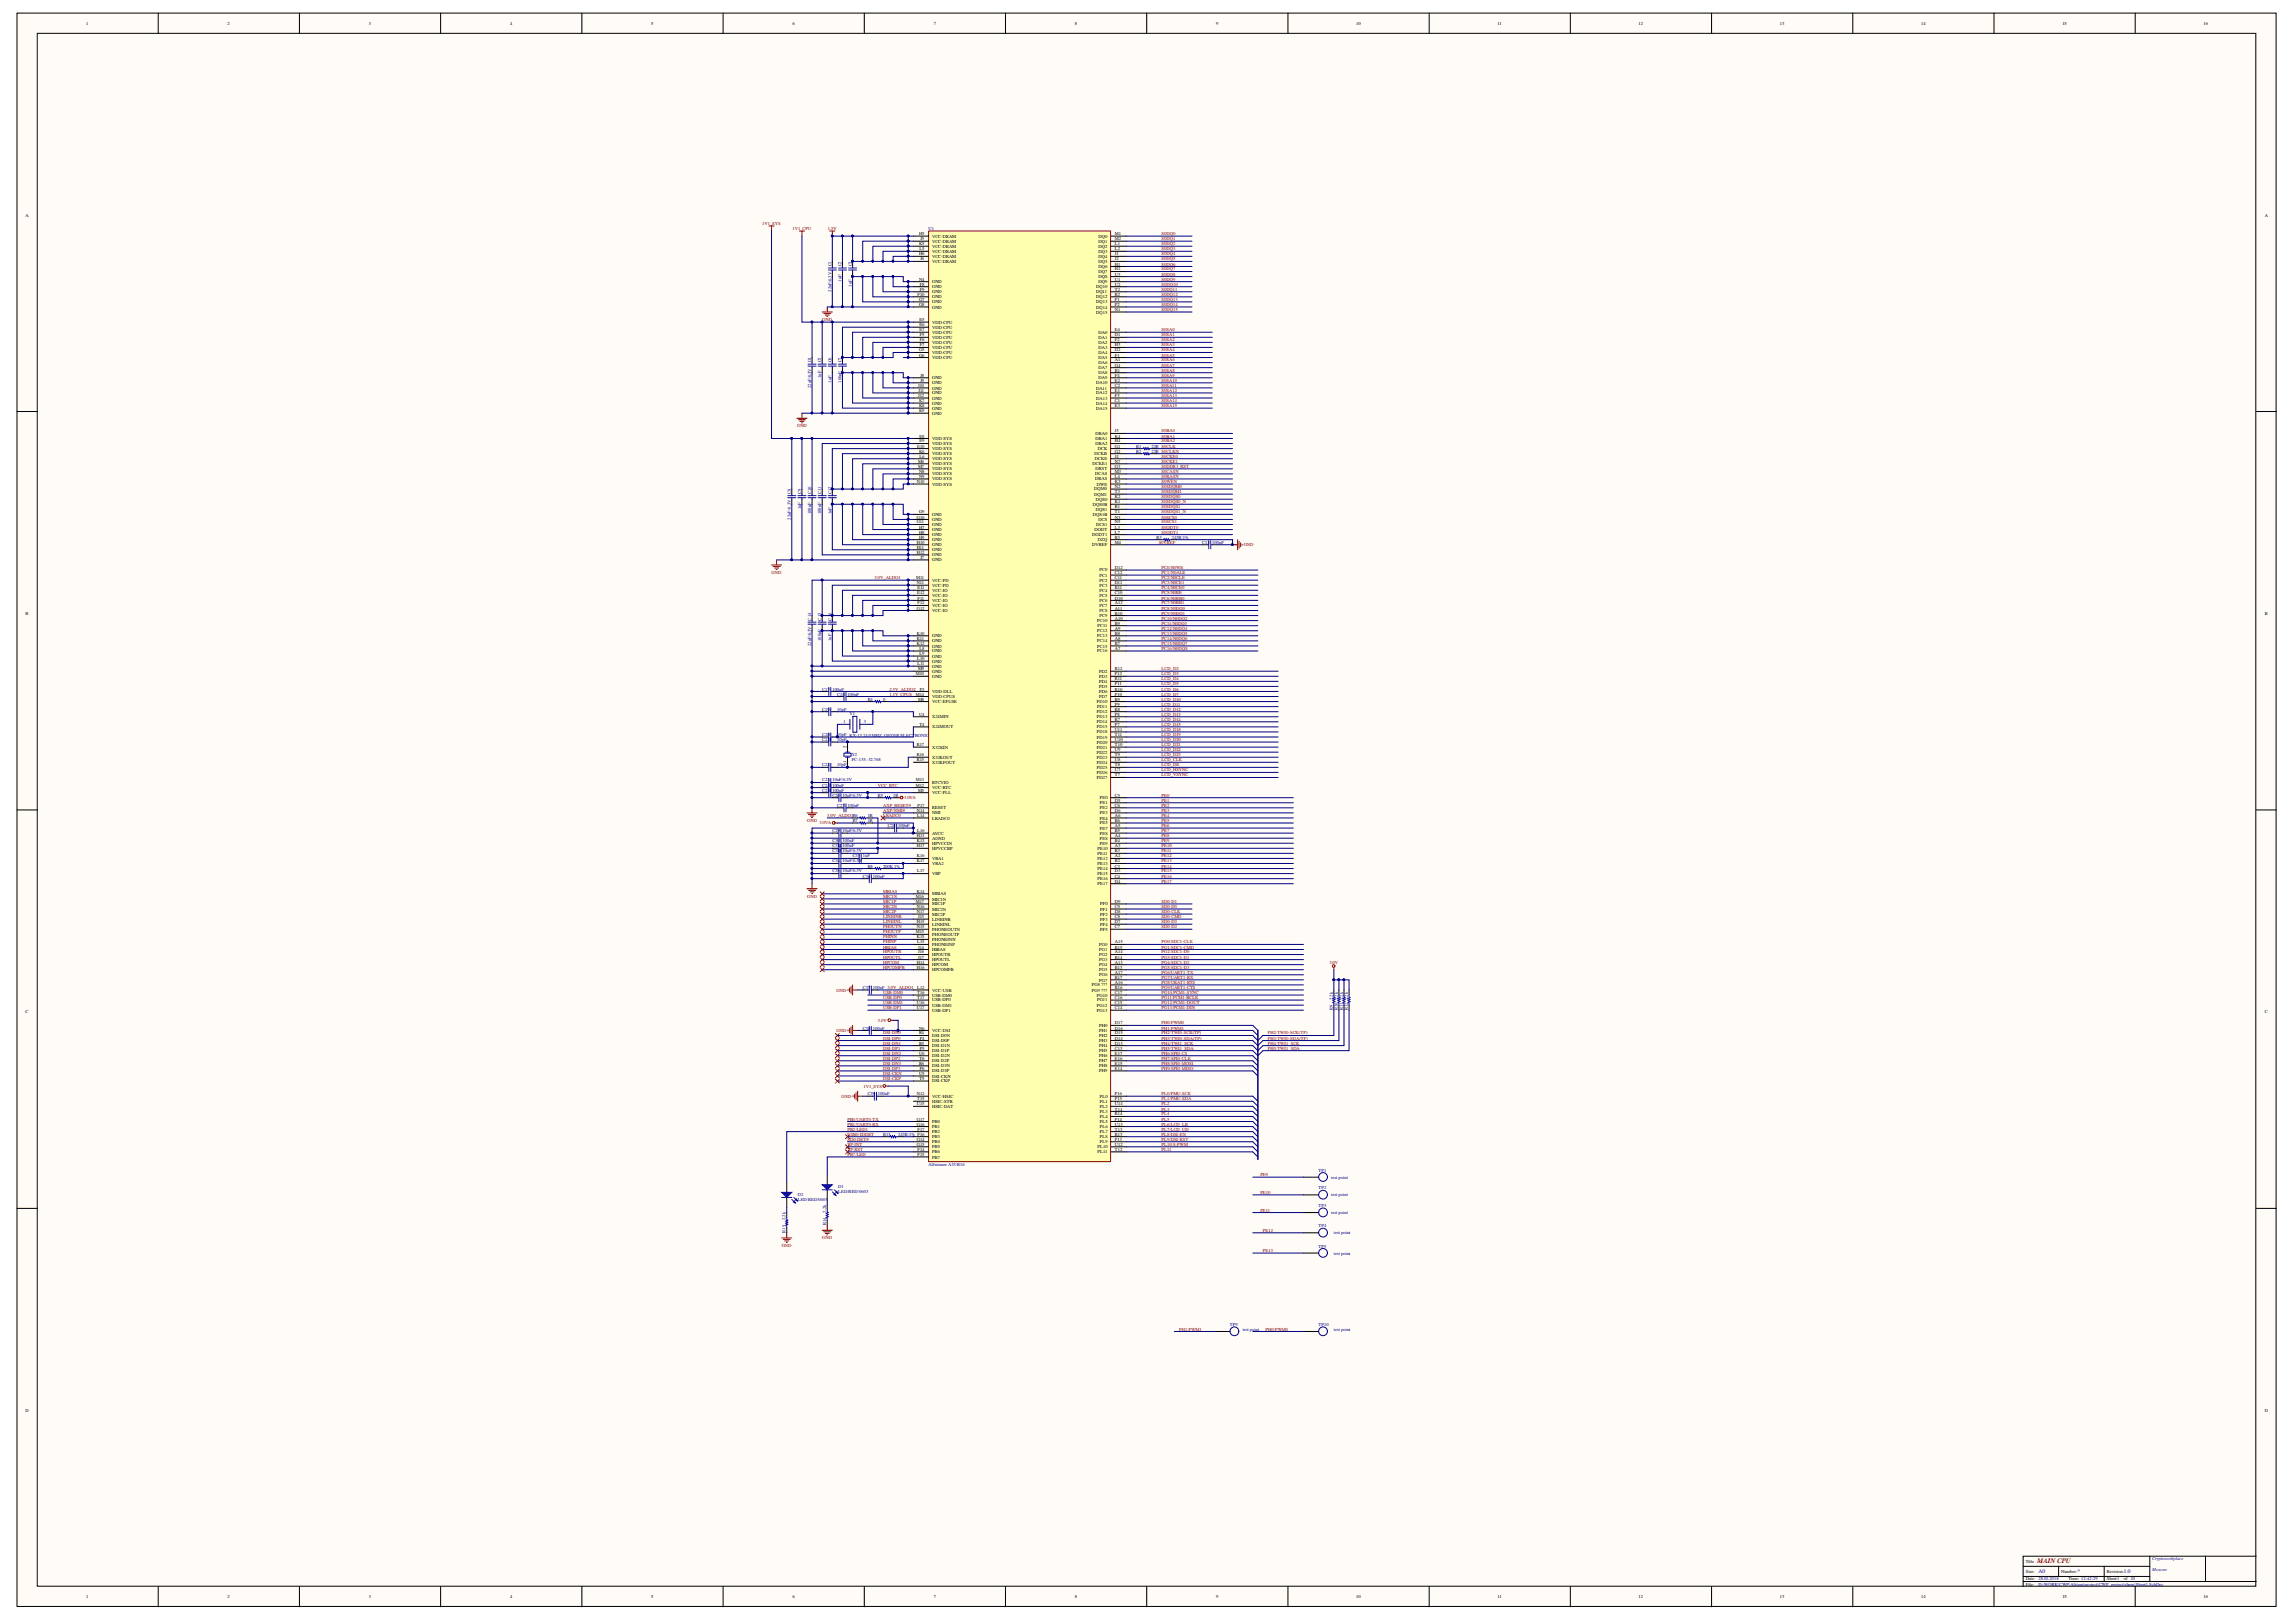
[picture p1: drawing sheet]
<svg xmlns="http://www.w3.org/2000/svg" width="297mm" height="210mm" viewBox="0 0 297 210" stroke-linecap="round" stroke-linejoin="round" font-family="sans-serif">
<defs><g id="words">
<text font-size=".9" fill="#800000" x="263.6" y="202.2">MAIN CPU</text>
<g font-size=".7" fill="#000080">
<text x="263.7" y="203.6">A0</text>
<text x="268.8" y="203.6">*</text>
<text x="274.8" y="203.6">1.0</text>
</g>
<g font-size=".6">
<text x="11.2" y="3.2">1</text>
<text x="29.4" y="3.2">2</text>
<text x="47.7" y="3.2">3</text>
<text x="66" y="3.2">4</text>
<text x="84.3" y="3.2">5</text>
<text x="102.5" y="3.2">6</text>
<text x="120.8" y="3.2">7</text>
<text x="139.1" y="3.2">8</text>
<text x="157.3" y="3.2">9</text>
<text x="175.4" y="3.2">10</text>
<text x="193.7" y="3.2">11</text>
<text x="212" y="3.2">12</text>
<text x="230.3" y="3.2">13</text>
<text x="248.5" y="3.2">14</text>
<text x="266.8" y="3.2">15</text>
<text x="285.1" y="3.2">16</text>
<text x="3.3" y="28">A</text>
<text x="293" y="28">A</text>
<text x="118.9" y="30.4">H5</text>
<text x="118.9" y="33">H6</text>
<text x="118.9" y="31.7">K5</text>
<text x="118.9" y="32.4">L5</text>
<text x="119.1" y="31.1">J5</text>
<text x="119.1" y="33.7">J6</text>
<text x="120.6" y="30.8">VCC-DRAM</text>
<text x="120.6" y="33.4">VCC-DRAM</text>
<text x="120.6" y="31.4">VCC-DRAM</text>
<text x="120.6" y="34">VCC-DRAM</text>
<text x="120.6" y="32.1">VCC-DRAM</text>
<text x="120.6" y="32.7">VCC-DRAM</text>
<text x="142.1" y="34.7">DQ6</text>
<text x="142.1" y="35.3">DQ7</text>
<text x="142.1" y="33.4">DQ4</text>
<text x="142.1" y="34">DQ5</text>
<text x="142.1" y="32.1">DQ2</text>
<text x="142.1" y="32.7">DQ3</text>
<text x="142.1" y="30.8">DQ0</text>
<text x="142.1" y="31.4">DQ1</text>
<text x="144.2" y="34.4">H1</text>
<text x="144.2" y="35">H2</text>
<text x="144.2" y="33">J1</text>
<text x="144.2" y="33.7">J2</text>
<text x="144.2" y="31.7">L1</text>
<text x="144.2" y="32.4">L2</text>
<text x="144.2" y="30.4">M1</text>
<text x="144.2" y="31.1">M2</text>
<text x="144.2" y="35.7">U3</text>
<text x="118.7" y="38.3">F10</text>
<text x="118.9" y="38.9">G7</text>
<text x="118.9" y="39.6">G8</text>
<text x="118.9" y="36.3">N4</text>
<text x="118.9" y="41.5">E5</text>
<text x="119" y="37.6">F9</text>
<text x="119" y="37">F8</text>
<text x="120.6" y="38">GND</text>
<text x="120.6" y="38.6">GND</text>
<text x="120.6" y="39.3">GND</text>
<text x="120.6" y="39.9">GND</text>
<text x="120.6" y="36.6">GND</text>
<text x="120.6" y="41.9">VDD-CPU</text>
<text x="120.6" y="37.3">GND</text>
<text x="141.8" y="40.6">DQ15</text>
<text x="141.8" y="39.3">DQ13</text>
<text x="141.8" y="39.9">DQ14</text>
<text x="141.8" y="38.6">DQ12</text>
<text x="141.8" y="38">DQ11</text>
<text x="141.8" y="37.3">DQ10</text>
<text x="142.1" y="36.6">DQ9</text>
<text x="142.1" y="36">DQ8</text>
<text x="144.2" y="40.2">N1</text>
<text x="144.2" y="38.9">P1</text>
<text x="144.2" y="39.6">P2</text>
<text x="144.2" y="38.3">R2</text>
<text x="144.2" y="37.6">T2</text>
<text x="144.2" y="36.3">U1</text>
<text x="144.2" y="37">U2</text>
<text x="118.9" y="45.5">G5</text>
<text x="118.9" y="46.1">G6</text>
<text x="118.9" y="42.2">E6</text>
<text x="118.9" y="42.9">E7</text>
<text x="119" y="43.5">F5</text>
<text x="119" y="44.2">F6</text>
<text x="119" y="44.8">F7</text>
<text x="120.6" y="42.6">VDD-CPU</text>
<text x="120.6" y="43.2">VDD-CPU</text>
<text x="120.6" y="43.9">VDD-CPU</text>
<text x="120.6" y="44.5">VDD-CPU</text>
<text x="120.6" y="45.2">VDD-CPU</text>
<text x="120.6" y="45.8">VDD-CPU</text>
<text x="120.6" y="46.5">VDD-CPU</text>
<text x="142.1" y="47.1">DA6</text>
<text x="142.1" y="43.9">DA1</text>
<text x="142.1" y="45.8">DA4</text>
<text x="142.1" y="43.2">DA0</text>
<text x="142.1" y="46.5">DA5</text>
<text x="142.1" y="44.5">DA2</text>
<text x="142.1" y="47.8">DA7</text>
<text x="142.1" y="45.2">DA3</text>
<text x="144.2" y="46.8">A1</text>
<text x="144.2" y="43.5">D1</text>
<text x="144.2" y="45.5">D2</text>
<text x="144.2" y="42.9">E4</text>
<text x="144.2" y="46.1">F1</text>
<text x="144.2" y="44.2">F2</text>
<text x="144.2" y="47.5">G4</text>
<text x="144.2" y="44.8">H3</text>
<text x="118.8" y="50.1">J10</text>
<text x="118.8" y="51.4">J12</text>
<text x="118.8" y="50.7">J11</text>
<text x="118.9" y="52">K7</text>
<text x="118.9" y="52.7">K8</text>
<text x="118.9" y="53.3">K9</text>
<text x="119.1" y="48.8">J8</text>
<text x="119.1" y="49.4">J9</text>
<text x="120.6" y="52.4">GND</text>
<text x="120.6" y="53">GND</text>
<text x="120.6" y="53.7">GND</text>
<text x="120.6" y="49.1">GND</text>
<text x="120.6" y="49.7">GND</text>
<text x="120.6" y="50.4">GND</text>
<text x="120.6" y="51">GND</text>
<text x="120.6" y="51.7">GND</text>
<text x="141.8" y="52.4">DA14</text>
<text x="141.8" y="50.4">DA11</text>
<text x="141.8" y="51">DA12</text>
<text x="141.8" y="49.7">DA10</text>
<text x="141.8" y="53">DA15</text>
<text x="141.8" y="51.7">DA13</text>
<text x="142.1" y="48.4">DA8</text>
<text x="142.1" y="49.1">DA9</text>
<text x="144.2" y="48.1">B1</text>
<text x="144.2" y="52">C1</text>
<text x="144.2" y="50.1">C2</text>
<text x="144.2" y="50.7">E1</text>
<text x="144.2" y="49.4">E2</text>
<text x="144.2" y="52.7">E3</text>
<text x="144.2" y="51.4">F3</text>
<text x="144.2" y="48.8">F4</text>
<text x="118.6" y="57.9">E10</text>
<text x="118.8" y="59.9">M6</text>
<text x="118.9" y="58.6">K6</text>
<text x="118.9" y="56.6">E8</text>
<text x="118.9" y="57.3">E9</text>
<text x="118.9" y="59.2">L6</text>
<text x="120.6" y="57">VDD-SYS</text>
<text x="120.6" y="57.6">VDD-SYS</text>
<text x="120.6" y="58.2">VDD-SYS</text>
<text x="120.6" y="58.9">VDD-SYS</text>
<text x="120.6" y="59.5">VDD-SYS</text>
<text x="141.6" y="58.9">DCKB</text>
<text x="141.7" y="59.5">DCKE</text>
<text x="141.7" y="57">DBA1</text>
<text x="141.7" y="57.6">DBA2</text>
<text x="141.7" y="56.3">DBA0</text>
<text x="142" y="58.2">DCK</text>
<text x="144.2" y="56.6">K4</text>
<text x="144.2" y="57.9">G1</text>
<text x="144.2" y="58.6">G2</text>
<text x="144.2" y="57.3">H4</text>
<text x="144.2" y="56">J3</text>
<text x="144.2" y="59.2">J4</text>
<text x="144.2" y="59.9">N7</text>
<text x="118.6" y="62.5">N10</text>
<text x="118.8" y="60.6">M7</text>
<text x="118.9" y="61.2">N8</text>
<text x="118.9" y="61.9">N9</text>
<text x="120.6" y="61.5">VDD-SYS</text>
<text x="120.6" y="60.2">VDD-SYS</text>
<text x="120.6" y="60.9">VDD-SYS</text>
<text x="120.6" y="62.2">VDD-SYS</text>
<text x="120.6" y="62.8">VDD-SYS</text>
<text x="141.4" y="60.2">DCKE1</text>
<text x="141.4" y="65.5">DQS0B</text>
<text x="141.6" y="63.5">DQM0</text>
<text x="141.6" y="64.1">DQM1</text>
<text x="141.7" y="62.2">DRAS</text>
<text x="141.7" y="61.5">DCAS</text>
<text x="141.7" y="60.9">DRST</text>
<text x="141.8" y="64.8">DQS0</text>
<text x="141.9" y="62.8">DWE</text>
<text x="144.2" y="65.1">K1</text>
<text x="144.2" y="64.5">K2</text>
<text x="144.2" y="62.5">K3</text>
<text x="144.2" y="60.6">G3</text>
<text x="144.2" y="61.9">L4</text>
<text x="144.2" y="61.2">M3</text>
<text x="144.2" y="63.2">N2</text>
<text x="144.2" y="65.8">R1</text>
<text x="144.2" y="63.8">T3</text>
<text x="118.6" y="67.1">G10</text>
<text x="118.6" y="67.7">G11</text>
<text x="118.6" y="70.4">H10</text>
<text x="118.6" y="71">H11</text>
<text x="118.6" y="71.7">H12</text>
<text x="118.9" y="66.4">G9</text>
<text x="118.9" y="68.4">H7</text>
<text x="118.9" y="69">H8</text>
<text x="118.9" y="69.7">H9</text>
<text x="120.6" y="66.8">GND</text>
<text x="120.6" y="67.4">GND</text>
<text x="120.6" y="68.1">GND</text>
<text x="120.6" y="68.7">GND</text>
<text x="120.6" y="69.4">GND</text>
<text x="120.6" y="70">GND</text>
<text x="120.6" y="70.7">GND</text>
<text x="120.6" y="71.3">GND</text>
<text x="141.3" y="69.4">DODT1</text>
<text x="141.3" y="70.7">DVREF</text>
<text x="141.4" y="66.8">DQS1B</text>
<text x="141.6" y="68.7">DODT</text>
<text x="141.8" y="66.1">DQS1</text>
<text x="141.8" y="68.1">DCS1</text>
<text x="142" y="70">DZQ</text>
<text x="142.1" y="67.4">DCS</text>
<text x="144.2" y="68.4">L3</text>
<text x="144.2" y="69">L7</text>
<text x="144.2" y="70.4">M4</text>
<text x="144.2" y="67.1">N3</text>
<text x="144.2" y="67.7">N5</text>
<text x="144.2" y="69.7">R3</text>
<text x="144.2" y="66.4">T1</text>
<text x="118.5" y="75">M11</text>
<text x="118.6" y="75.6">N11</text>
<text x="118.6" y="76.9">E12</text>
<text x="118.7" y="76.3">E11</text>
<text x="118.7" y="77.6">F11</text>
<text x="119.1" y="72.3">J7</text>
<text x="120.6" y="72">GND</text>
<text x="120.6" y="72.6">GND</text>
<text x="120.6" y="76.6">VCC-IO</text>
<text x="120.6" y="77.2">VCC-IO</text>
<text x="120.6" y="77.9">VCC-IO</text>
<text x="120.6" y="75.3">VCC-PD</text>
<text x="120.6" y="75.9">VCC-PD</text>
<text x="142.2" y="76.6">PC4</text>
<text x="142.2" y="77.2">PC5</text>
<text x="142.2" y="75.3">PC2</text>
<text x="142.2" y="74.6">PC1</text>
<text x="142.2" y="77.9">PC6</text>
<text x="142.2" y="75.9">PC3</text>
<text x="142.2" y="74">PC0</text>
<text x="144.2" y="76.3">B11</text>
<text x="144.2" y="76.9">C10</text>
<text x="144.2" y="75">C11</text>
<text x="144.2" y="74.3">C12</text>
<text x="144.2" y="77.6">D10</text>
<text x="144.2" y="75.6">D11</text>
<text x="144.2" y="73.7">D12</text>
<text x="3.3" y="79.6">B</text>
<text x="118.6" y="78.9">G12</text>
<text x="118.6" y="82.1">K10</text>
<text x="118.6" y="82.8">K11</text>
<text x="118.6" y="83.5">K12</text>
<text x="118.7" y="78.2">F12</text>
<text x="120.6" y="78.6">VCC-IO</text>
<text x="120.6" y="79.2">VCC-IO</text>
<text x="120.6" y="82.5">GND</text>
<text x="120.6" y="83.1">GND</text>
<text x="120.6" y="83.8">GND</text>
<text x="142" y="83.1">PC14</text>
<text x="142" y="81.8">PC12</text>
<text x="142" y="80.5">PC10</text>
<text x="142" y="83.8">PC15</text>
<text x="142" y="82.5">PC13</text>
<text x="142" y="81.2">PC11</text>
<text x="142.2" y="79.2">PC8</text>
<text x="142.2" y="78.6">PC7</text>
<text x="142.2" y="79.9">PC9</text>
<text x="144.2" y="82.8">A8</text>
<text x="144.2" y="81.5">A9</text>
<text x="144.2" y="80.2">A10</text>
<text x="144.2" y="78.9">A11</text>
<text x="144.2" y="78.2">A12</text>
<text x="144.2" y="83.5">B7</text>
<text x="144.2" y="82.1">B8</text>
<text x="144.2" y="80.8">B9</text>
<text x="144.2" y="79.5">B10</text>
<text x="293" y="79.6">B</text>
<text x="118.5" y="87.4">M10</text>
<text x="118.6" y="85.4">L10</text>
<text x="118.7" y="86.1">L11</text>
<text x="118.8" y="86.8">M9</text>
<text x="118.9" y="84.1">L8</text>
<text x="118.9" y="84.8">L9</text>
<text x="119" y="89.4">P3</text>
<text x="120.6" y="84.4">GND</text>
<text x="120.6" y="85.1">GND</text>
<text x="120.6" y="85.7">GND</text>
<text x="120.6" y="87">GND</text>
<text x="120.6" y="87.7">GND</text>
<text x="120.6" y="89.7">VDD-DLL</text>
<text x="120.6" y="86.4">GND</text>
<text x="142" y="84.4">PC16</text>
<text x="142.2" y="89">PD5</text>
<text x="142.2" y="87.7">PD3</text>
<text x="142.2" y="89.7">PD6</text>
<text x="142.2" y="88.4">PD4</text>
<text x="142.2" y="87">PD2</text>
<text x="144.2" y="84.1">A7</text>
<text x="144.2" y="88.7">P11</text>
<text x="144.2" y="87.4">P12</text>
<text x="144.2" y="89.4">R10</text>
<text x="144.2" y="88.1">R11</text>
<text x="144.2" y="86.8">R12</text>
<text x="118.5" y="90">M14</text>
<text x="118.8" y="90.7">M8</text>
<text x="118.9" y="92.6">U4</text>
<text x="118.9" y="93.9">T4</text>
<text x="120.6" y="91">VCC-EFUSE</text>
<text x="120.6" y="90.3">VDD-CPUS</text>
<text x="120.6" y="94.3">X24MOUT</text>
<text x="120.6" y="93">X24MIN</text>
<text x="141.9" y="94.3">PD15</text>
<text x="141.9" y="93">PD13</text>
<text x="141.9" y="92.3">PD12</text>
<text x="141.9" y="91">PD10</text>
<text x="141.9" y="95.6">PD19</text>
<text x="141.9" y="94.9">PD18</text>
<text x="141.9" y="93.6">PD14</text>
<text x="142" y="91.7">PD11</text>
<text x="142.2" y="90.3">PD7</text>
<text x="144.2" y="93.9">P7</text>
<text x="144.2" y="92.6">P8</text>
<text x="144.2" y="91.3">P9</text>
<text x="144.2" y="90">P10</text>
<text x="144.2" y="92">R8</text>
<text x="144.2" y="90.7">R9</text>
<text x="144.2" y="95.2">T11</text>
<text x="144.2" y="95.9">U10</text>
<text x="144.2" y="94.6">U11</text>
<text x="144.2" y="93.3">R7</text>
<text x="109.5" y="98.8" transform="rotate(-90 109.5 98.8)">1</text>
<text x="109.5" y="96.8" transform="rotate(-90 109.5 96.8)">2</text>
<text x="118.5" y="101.8">M12</text>
<text x="118.5" y="101.1">M13</text>
<text x="118.6" y="98.5">R15</text>
<text x="118.6" y="97.9">R16</text>
<text x="118.6" y="96.6">R17</text>
<text x="120.6" y="98.8">X32KFOUT</text>
<text x="120.6" y="98.2">X32KOUT</text>
<text x="120.6" y="96.9">X32KIN</text>
<text x="120.6" y="101.5">RTCVIO</text>
<text x="141.9" y="100.8">PD27</text>
<text x="141.9" y="99.5">PD25</text>
<text x="141.9" y="98.2">PD23</text>
<text x="141.9" y="96.9">PD21</text>
<text x="141.9" y="100.1">PD26</text>
<text x="141.9" y="98.8">PD24</text>
<text x="141.9" y="97.5">PD22</text>
<text x="141.9" y="96.2">PD20</text>
<text x="144.2" y="100.5">T7</text>
<text x="144.2" y="99.2">T8</text>
<text x="144.2" y="97.9">T9</text>
<text x="144.2" y="96.6">T10</text>
<text x="144.2" y="99.8">U7</text>
<text x="144.2" y="98.5">U8</text>
<text x="144.2" y="97.2">U9</text>
<text x="118.6" y="105">N14</text>
<text x="118.6" y="105.7">L14</text>
<text x="118.6" y="107.7">L16</text>
<text x="118.7" y="104.4">P17</text>
<text x="118.8" y="102.4">M5</text>
<text x="120.6" y="102.8">VCC-PLL</text>
<text x="120.6" y="102.1">VCC-RTC</text>
<text x="120.6" y="106.1">LRADC0</text>
<text x="120.6" y="105.4">NMI</text>
<text x="120.6" y="104.8">RESET</text>
<text x="142.3" y="107.4">PE7</text>
<text x="142.3" y="106.1">PE4</text>
<text x="142.3" y="106.7">PE5</text>
<text x="142.3" y="103.4">PE0</text>
<text x="142.3" y="104.8">PE2</text>
<text x="142.3" y="104.1">PE1</text>
<text x="142.3" y="105.4">PE3</text>
<text x="144.2" y="107">A5</text>
<text x="144.2" y="105.7">A6</text>
<text x="144.2" y="107.7">B5</text>
<text x="144.2" y="106.4">B6</text>
<text x="144.2" y="103.1">C5</text>
<text x="144.2" y="104.4">C6</text>
<text x="144.2" y="103.7">D5</text>
<text x="144.2" y="105">D6</text>
<text x="118.6" y="109">K13</text>
<text x="118.6" y="111">K16</text>
<text x="118.6" y="111.6">K17</text>
<text x="118.6" y="108.3">H13</text>
<text x="118.6" y="109.7">H17</text>
<text x="118.6" y="112.9">L17</text>
<text x="120.6" y="109.3">HPVCCIN</text>
<text x="120.6" y="111.3">VRA1</text>
<text x="120.6" y="111.9">VRA2</text>
<text x="120.6" y="108.7">AGND</text>
<text x="120.6" y="110">HPVCCBP</text>
<text x="120.6" y="108">AVCC</text>
<text x="120.6" y="113.2">VRP</text>
<text x="142" y="111.3">PE12</text>
<text x="142" y="110">PE10</text>
<text x="142" y="111.9">PE13</text>
<text x="142" y="110.6">PE11</text>
<text x="142" y="112.6">PE14</text>
<text x="142" y="113.9">PE16</text>
<text x="142" y="113.2">PE15</text>
<text x="142.3" y="108.7">PE8</text>
<text x="142.3" y="109.3">PE9</text>
<text x="142.3" y="108">PE8</text>
<text x="144.2" y="111">A2</text>
<text x="144.2" y="109.7">A3</text>
<text x="144.2" y="108.3">A4</text>
<text x="144.2" y="111.6">B2</text>
<text x="144.2" y="110.3">B3</text>
<text x="144.2" y="109">B4</text>
<text x="144.2" y="112.3">C3</text>
<text x="144.2" y="113.6">C4</text>
<text x="144.2" y="112.9">D3</text>
<text x="118.5" y="116.2">M16</text>
<text x="118.5" y="116.8">M17</text>
<text x="118.6" y="115.5">K14</text>
<text x="118.6" y="119.5">H15</text>
<text x="118.6" y="117.5">N16</text>
<text x="118.6" y="118.1">N17</text>
<text x="118.8" y="118.8">J15</text>
<text x="120.6" y="115.9">MBIAS</text>
<text x="120.6" y="119.8">LINEINL</text>
<text x="120.6" y="119.2">LINEINR</text>
<text x="120.6" y="116.5">MIC1N</text>
<text x="120.6" y="117.2">MIC1P</text>
<text x="120.6" y="117.9">MIC2N</text>
<text x="120.6" y="118.5">MIC2P</text>
<text x="142" y="114.6">PE17</text>
<text x="142.3" y="119.2">PF3</text>
<text x="142.3" y="117.9">PF1</text>
<text x="142.3" y="119.8">PF4</text>
<text x="142.3" y="118.5">PF2</text>
<text x="142.3" y="117.2">PF0</text>
<text x="144.2" y="114.2">D4</text>
<text x="144.2" y="118.8">C8</text>
<text x="144.2" y="117.5">C9</text>
<text x="144.2" y="119.5">D7</text>
<text x="144.2" y="118.1">D8</text>
<text x="144.2" y="116.8">D9</text>
<text x="118.5" y="120.8">M15</text>
<text x="118.6" y="121.4">K15</text>
<text x="118.6" y="124.7">H14</text>
<text x="118.6" y="125.4">H16</text>
<text x="118.6" y="120.1">N15</text>
<text x="118.6" y="122.1">L15</text>
<text x="118.8" y="122.8">J14</text>
<text x="118.8" y="123.4">J16</text>
<text x="118.8" y="124.1">J17</text>
<text x="120.6" y="121.8">PHONEINN</text>
<text x="120.6" y="125">HPCOM</text>
<text x="120.6" y="125.7">HPCOMFB</text>
<text x="120.6" y="123.1">HBIAS</text>
<text x="120.6" y="123.7">HPOUTR</text>
<text x="120.6" y="124.4">HPOUTL</text>
<text x="120.6" y="122.4">PHONEINP</text>
<text x="120.6" y="121.1">PHONEOUTP</text>
<text x="120.6" y="120.5">PHONEOUTN</text>
<text x="142.2" y="125">PG4</text>
<text x="142.2" y="123.7">PG2</text>
<text x="142.2" y="122.4">PG0</text>
<text x="142.2" y="125.7">PG5</text>
<text x="142.2" y="124.4">PG3</text>
<text x="142.2" y="123.1">PG1</text>
<text x="142.3" y="120.5">PF5</text>
<text x="144.2" y="120.1">C7</text>
<text x="144.2" y="124.7">A13</text>
<text x="144.2" y="123.4">A14</text>
<text x="144.2" y="122.1">A15</text>
<text x="144.2" y="125.4">B13</text>
<text x="144.2" y="124.1">B14</text>
<text x="144.2" y="122.8">B15</text>
<text x="3.3" y="131.1">C</text>
<text x="118.6" y="129.9">U16</text>
<text x="118.6" y="130.6">U17</text>
<text x="118.6" y="128">L12</text>
<text x="118.6" y="128.6">T16</text>
<text x="118.6" y="129.3">T17</text>
<text x="120.6" y="128.3">VCC-USB</text>
<text x="120.6" y="129">USB-DM0</text>
<text x="120.6" y="129.6">USB-DP0</text>
<text x="120.6" y="130.3">USB-DM1</text>
<text x="120.6" y="130.9">USB-DP1</text>
<text x="141.3" y="127.7">PG8 ???</text>
<text x="141.3" y="128.3">PG9 ???</text>
<text x="141.9" y="130.9">PG13</text>
<text x="141.9" y="130.3">PG12</text>
<text x="141.9" y="129">PG10</text>
<text x="142" y="129.6">PG11</text>
<text x="142.2" y="126.3">PG6</text>
<text x="142.2" y="127">PG7</text>
<text x="144.2" y="127.3">A16</text>
<text x="144.2" y="126">A17</text>
<text x="144.2" y="128">B16</text>
<text x="144.2" y="126.7">B17</text>
<text x="144.2" y="130.6">C14</text>
<text x="144.2" y="129.9">C15</text>
<text x="144.2" y="129.3">C16</text>
<text x="144.2" y="128.6">C17</text>
<text x="293" y="131.1">C</text>
<text x="118.9" y="133.2">N6</text>
<text x="118.9" y="133.9">R4</text>
<text x="118.9" y="135.2">R5</text>
<text x="118.9" y="137.8">R6</text>
<text x="118.9" y="136.5">U6</text>
<text x="118.9" y="137.2">T6</text>
<text x="119" y="134.5">P4</text>
<text x="119" y="135.9">P5</text>
<text x="120.6" y="133.5">VCC-DSI</text>
<text x="120.6" y="134.8">DSI-D0P</text>
<text x="120.6" y="136.1">DSI-D1P</text>
<text x="120.6" y="134.2">DSI-D0N</text>
<text x="120.6" y="135.5">DSI-D1N</text>
<text x="120.6" y="137.5">DSI-D2P</text>
<text x="120.6" y="136.8">DSI-D2N</text>
<text x="142.2" y="136.1">PH5</text>
<text x="142.2" y="135.5">PH4</text>
<text x="142.2" y="134.8">PH3</text>
<text x="142.2" y="134.2">PH2</text>
<text x="142.2" y="133.5">PH1</text>
<text x="142.2" y="132.9">PH0</text>
<text x="142.2" y="137.5">PH7</text>
<text x="142.2" y="136.8">PH6</text>
<text x="144.2" y="135.9">C13</text>
<text x="144.2" y="135.2">D13</text>
<text x="144.2" y="134.5">D14</text>
<text x="144.2" y="133.9">D15</text>
<text x="144.2" y="133.2">D16</text>
<text x="144.2" y="132.6">D17</text>
<text x="144.2" y="137.8">E15</text>
<text x="144.2" y="137.2">E16</text>
<text x="144.2" y="136.5">E17</text>
<text x="118.6" y="141.7">N12</text>
<text x="118.6" y="143">U15</text>
<text x="118.6" y="142.4">T15</text>
<text x="118.9" y="139.1">U5</text>
<text x="118.9" y="139.8">T5</text>
<text x="119" y="138.5">P6</text>
<text x="120.6" y="138.8">DSI-D3P</text>
<text x="120.6" y="138.1">DSI-D3N</text>
<text x="120.6" y="140.1">DSI-CKP</text>
<text x="120.6" y="139.4">DSI-CKN</text>
<text x="120.6" y="142.1">VCC-HSIC</text>
<text x="120.6" y="142.7">HSIC-STR</text>
<text x="120.6" y="143.4">HSIC-DAT</text>
<text x="142.2" y="138.8">PH9</text>
<text x="142.2" y="138.1">PH8</text>
<text x="142.3" y="142.7">PL1</text>
<text x="142.3" y="142.1">PL0</text>
<text x="142.3" y="143.4">PL2</text>
<text x="144.2" y="138.5">E14</text>
<text x="144.2" y="142.4">P15</text>
<text x="144.2" y="141.7">P16</text>
<text x="144.2" y="143.7">T14</text>
<text x="144.2" y="143">U14</text>
<text x="118.6" y="147.6">G14</text>
<text x="118.6" y="148.3">G15</text>
<text x="118.6" y="145.7">G16</text>
<text x="118.6" y="145">G17</text>
<text x="118.7" y="149">F14</text>
<text x="118.7" y="149.6">F15</text>
<text x="118.7" y="146.3">F17</text>
<text x="120.6" y="149.2">PB6</text>
<text x="120.6" y="149.9">PB7</text>
<text x="120.6" y="147.3">PB3</text>
<text x="120.6" y="146.6">PB2</text>
<text x="120.6" y="147.9">PB4</text>
<text x="120.6" y="148.6">PB5</text>
<text x="120.6" y="146">PB1</text>
<text x="120.6" y="145.3">PB0</text>
<text x="142" y="149.2">PL11</text>
<text x="142" y="148.6">PL10</text>
<text x="142.3" y="147.9">PL9</text>
<text x="142.3" y="145.3">PL5</text>
<text x="142.3" y="147.3">PL8</text>
<text x="142.3" y="144.7">PL4</text>
<text x="142.3" y="146.6">PL7</text>
<text x="142.3" y="144">PL3</text>
<text x="142.3" y="146">PL6</text>
<text x="144.2" y="147.6">P13</text>
<text x="144.2" y="145">P14</text>
<text x="144.2" y="147">R13</text>
<text x="144.2" y="144.3">R14</text>
<text x="144.2" y="149">T12</text>
<text x="144.2" y="146.3">T13</text>
<text x="144.2" y="148.3">U12</text>
<text x="144.2" y="145.7">U13</text>
<text x="3.3" y="182.7">D</text>
<text x="293" y="182.7">D</text>
<text x="262.1" y="202.2">Title</text>
<text x="262.1" y="203.5">Size:</text>
<text x="266.6" y="203.5">Number:</text>
<text x="272.6" y="203.5">Revision:</text>
<text x="11.2" y="206.8">1</text>
<text x="29.4" y="206.8">2</text>
<text x="47.7" y="206.8">3</text>
<text x="66" y="206.8">4</text>
<text x="84.3" y="206.8">5</text>
<text x="102.5" y="206.8">6</text>
<text x="120.8" y="206.8">7</text>
<text x="139.1" y="206.8">8</text>
<text x="157.3" y="206.8">9</text>
<text x="175.4" y="206.8">10</text>
<text x="193.7" y="206.8">11</text>
<text x="212" y="206.8">12</text>
<text x="230.3" y="206.8">13</text>
<text x="248.5" y="206.8">14</text>
<text x="262.1" y="204.5">Date: 28.02.2018</text>
<text x="262.1" y="205.2">File:</text>
<text x="266.8" y="206.8">15</text>
<text x="267.6" y="204.5">Time: 12:42:29</text>
<text x="272.6" y="204.5">Sheet1</text>
<text x="274.8" y="204.5">of 10</text>
<text x="285.1" y="206.8">16</text>
</g>
<g font-size=".6" fill="#800000">
<text x="98.6" y="29.1">1V1_SYS</text>
<text x="102.5" y="29.8">1V1_CPU</text>
<text x="107.1" y="29.8">1.5V</text>
<text x="150.3" y="30.4">S0DQ0</text>
<text x="150.3" y="31.1">S0DQ1</text>
<text x="150.3" y="31.7">S0DQ2</text>
<text x="150.3" y="32.4">S0DQ3</text>
<text x="150.3" y="33">S0DQ4</text>
<text x="150.3" y="33.7">S0DQ5</text>
<text x="150.3" y="34.4">S0DQ6</text>
<text x="150.3" y="35">S0DQ7</text>
<text x="150.3" y="35.7">S0DQ8</text>
<text x="106.4" y="41.5">GND</text>
<text x="150.3" y="36.3">S0DQ9</text>
<text x="150.3" y="37">S0DQ10</text>
<text x="150.3" y="37.6">S0DQ11</text>
<text x="150.3" y="38.3">S0DQ12</text>
<text x="150.3" y="38.9">S0DQ13</text>
<text x="150.3" y="39.6">S0DQ14</text>
<text x="150.3" y="40.2">S0DQ15</text>
<text x="150.3" y="42.9">S0SA0</text>
<text x="150.3" y="43.5">S0SA1</text>
<text x="150.3" y="44.2">S0SA2</text>
<text x="150.3" y="44.8">S0SA3</text>
<text x="150.3" y="45.5">S0SA4</text>
<text x="150.3" y="46.1">S0SA5</text>
<text x="150.3" y="46.8">S0SA6</text>
<text x="150.3" y="47.5">S0SA7</text>
<text x="150.3" y="48.1">S0SA8</text>
<text x="150.3" y="48.8">S0SA9</text>
<text x="150.3" y="49.4">S0SA10</text>
<text x="150.3" y="50.1">S0SA11</text>
<text x="150.3" y="50.7">S0SA12</text>
<text x="150.3" y="51.4">S0SA13</text>
<text x="150.3" y="52">S0SA14</text>
<text x="150.3" y="52.7">S0SA15</text>
<text x="103.1" y="55.3">GND</text>
<text x="150.3" y="56">S0BA0</text>
<text x="150.3" y="56.6">S0BA1</text>
<text x="150.3" y="57.3">S0BA2</text>
<text x="150.3" y="59.2">S0CKE0</text>
<text x="150.3" y="59.9">S0CKE1</text>
<text x="150.3" y="60.6">S0DDR3_RST</text>
<text x="150.3" y="61.2">S0CASN</text>
<text x="150.3" y="61.9">S0RASN</text>
<text x="150.3" y="62.5">S0WEN</text>
<text x="150.3" y="63.2">S0SDQM0</text>
<text x="150.3" y="63.8">S0SDQM1</text>
<text x="150.3" y="64.5">S0SDQS0</text>
<text x="150.3" y="65.1">S0SDQS0_N</text>
<text x="150.3" y="65.8">S0SDQS1</text>
<text x="149.9" y="70.4">S0VREF</text>
<text x="150.3" y="66.4">S0SDQS1_N</text>
<text x="150.3" y="67.1">S0SCS0</text>
<text x="150.3" y="67.7">S0SCS1</text>
<text x="150.3" y="68.4">S0ODT0</text>
<text x="150.3" y="69">S0ODT1</text>
<text x="160.9" y="70.7">GND</text>
<text x="99.8" y="74.3">GND</text>
<text x="113.1" y="75">3.0V_ALDO1</text>
<text x="150.3" y="73.7">PC0/N0WE</text>
<text x="150.3" y="74.3">PC1/N0ALE</text>
<text x="150.3" y="75">PC2/N0CLE</text>
<text x="150.3" y="75.6">PC3/N0CE1</text>
<text x="150.3" y="76.3">PC4/N0CE0</text>
<text x="150.3" y="76.9">PC5/N0RE</text>
<text x="150.3" y="77.6">PC6/N0RB0</text>
<text x="150.3" y="78.2">PC7/N0RB1</text>
<text x="150.3" y="79.5">PC9/N0DQ1</text>
<text x="150.3" y="78.9">PC8/N0DQ0</text>
<text x="150.3" y="80.2">PC10/N0DQ2</text>
<text x="150.3" y="80.8">PC11/N0DQ3</text>
<text x="150.3" y="81.5">PC12/N0DQ4</text>
<text x="150.3" y="82.1">PC13/N0DQ5</text>
<text x="150.3" y="82.8">PC14/N0DQ6</text>
<text x="150.3" y="83.5">PC15/N0DQ7</text>
<text x="115.1" y="89.4">2.5V_ALDO2</text>
<text x="150.3" y="84.1">PC16/N0DQS</text>
<text x="150.3" y="86.8">LCD_D2</text>
<text x="150.3" y="87.4">LCD_D3</text>
<text x="150.3" y="88.1">LCD_D4</text>
<text x="150.3" y="88.7">LCD_D5</text>
<text x="150.3" y="89.4">LCD_D6</text>
<text x="115.1" y="90">1.1V_CPUS</text>
<text x="150.3" y="90">LCD_D7</text>
<text x="150.3" y="90.7">LCD_D10</text>
<text x="150.3" y="91.3">LCD_D11</text>
<text x="150.3" y="92">LCD_D12</text>
<text x="150.3" y="92.6">LCD_D13</text>
<text x="150.3" y="93.3">LCD_D14</text>
<text x="150.3" y="93.9">LCD_D15</text>
<text x="150.3" y="94.6">LCD_D18</text>
<text x="150.3" y="95.2">LCD_D19</text>
<text x="150.3" y="95.9">LCD_D20</text>
<text x="113.6" y="101.8">VCC_RTC</text>
<text x="150.3" y="96.6">LCD_D21</text>
<text x="150.3" y="97.2">LCD_D22</text>
<text x="150.3" y="97.9">LCD_D23</text>
<text x="150.3" y="98.5">LCD_CLK</text>
<text x="150.3" y="99.2">LCD_DE</text>
<text x="150.3" y="99.8">LCD_HSYNC</text>
<text x="150.3" y="100.5">LCD_VSYNC</text>
<text x="104.4" y="106.4">GND</text>
<text x="106" y="106.7">3.0VA</text>
<text x="107" y="105.7">3.0V_ALDO1R6</text>
<text x="114.2" y="104.4">AXP_RESET#</text>
<text x="114.2" y="105">AXP-NMI#</text>
<text x="114.2" y="105.7">LRADC0</text>
<text x="117" y="103.4">3.0VA</text>
<text x="150.3" y="103.1">PE0</text>
<text x="150.3" y="103.7">PE1</text>
<text x="150.3" y="104.4">PE2</text>
<text x="150.3" y="105">PE3</text>
<text x="150.3" y="105.7">PE4</text>
<text x="150.3" y="106.4">PE5</text>
<text x="150.3" y="107">PE6</text>
<text x="150.3" y="107.7">PE7</text>
<text x="150.3" y="108.3">PE8</text>
<text x="150.3" y="109">PE9</text>
<text x="150.3" y="109.7">PE10</text>
<text x="150.3" y="110.3">PE11</text>
<text x="150.3" y="111">PE12</text>
<text x="150.3" y="111.6">PE13</text>
<text x="150.3" y="112.3">PE14</text>
<text x="150.3" y="112.9">PE15</text>
<text x="150.3" y="113.6">PE16</text>
<text x="104.4" y="116.2">GND</text>
<text x="114.2" y="115.5">MBIAS</text>
<text x="114.2" y="116.2">MIC1N</text>
<text x="114.2" y="116.8">MIC1P</text>
<text x="114.2" y="117.5">MIC2N</text>
<text x="114.2" y="118.1">MIC2P</text>
<text x="114.2" y="118.8">LINEINR</text>
<text x="114.2" y="119.5">LINEINL</text>
<text x="150.3" y="114.2">PE17</text>
<text x="150.3" y="116.8">SD0-D1</text>
<text x="150.3" y="117.5">SD0-D0</text>
<text x="150.3" y="118.8">SD0-CMD</text>
<text x="150.3" y="118.1">SD0-CLK</text>
<text x="150.3" y="119.5">SD0-D3</text>
<text x="114.2" y="120.1">PHOUTN</text>
<text x="114.2" y="120.8">PHOUTP</text>
<text x="114.2" y="121.4">PHINN</text>
<text x="114.2" y="122.1">PHINP</text>
<text x="114.2" y="122.8">HBIAS</text>
<text x="114.2" y="123.4">HPOUTR</text>
<text x="114.2" y="124.1">HPOUTL</text>
<text x="114.2" y="124.7">HPCOM</text>
<text x="114.2" y="125.4">HPCOMFB</text>
<text x="150.3" y="120.1">SD0-D2</text>
<text x="150.3" y="122.1">PG0/SDC1-CLK</text>
<text x="150.3" y="122.8">PG1/SDC1-CMD</text>
<text x="150.3" y="123.4">PG2/SDC1-D0</text>
<text x="150.3" y="124.1">PG3/SDC1-D1</text>
<text x="150.3" y="124.7">PG4/SDC1-D2</text>
<text x="150.3" y="125.4">PG5/SDC1-D3</text>
<text x="172" y="124.7">3.0V</text>
<text x="108.2" y="128.3">GND</text>
<text x="114.2" y="128.6">USB-DM0</text>
<text x="114.2" y="129.3">USB-DP0</text>
<text x="114.2" y="129.9">USB-DM1</text>
<text x="114.2" y="130.6">USB-DP1</text>
<text x="150.3" y="126">PG6/UART1-TX</text>
<text x="150.3" y="126.7">PG7/UART1-RX</text>
<text x="150.3" y="128">PG9/UART1-CTS</text>
<text x="150.3" y="127.3">PG8/URAT1-RTS</text>
<text x="150.3" y="128.6">PG10/PCM1-SYNC</text>
<text x="150.3" y="129.3">PG11/PCM1-BCLK</text>
<text x="150.3" y="129.9">PG12/PCM1-DOUT</text>
<text x="150.3" y="130.6">PG13/PCM1-DIN</text>
<text x="108.2" y="133.5">GND</text>
<text x="113.6" y="132.2">3.0V</text>
<text x="114.2" y="133.9">DSI-DN0</text>
<text x="114.2" y="134.5">DSI-DP0</text>
<text x="114.2" y="135.2">DSI-DN1</text>
<text x="114.2" y="135.9">DSI-DP1</text>
<text x="114.2" y="136.5">DSI-DN2</text>
<text x="114.2" y="137.2">DSI-DP2</text>
<text x="114.2" y="137.8">DSI-DN3</text>
<text x="150.3" y="132.6">PH0/PWM0</text>
<text x="150.3" y="133.2">PH1/PWM1</text>
<text x="150.3" y="133.9">PH2/TWI0-SCK(TP)</text>
<text x="150.3" y="134.5">PH3/TWI0-SDA(TP)</text>
<text x="150.3" y="135.2">PH4/TWI1_SCK</text>
<text x="150.3" y="135.9">PH5/TWI1_SDA</text>
<text x="150.3" y="136.5">PH6/SPI0-CS</text>
<text x="150.3" y="137.2">PH7/SPI0-CLK</text>
<text x="150.3" y="137.8">PH8/SPI0-MOSI</text>
<text x="164" y="133.9">PH2/TWI0-SCK(TP)</text>
<text x="164" y="134.5">PH3/TWI0-SDA(TP)</text>
<text x="164" y="135.2">PH4/TWI1_SCK</text>
<text x="164" y="135.9">PH5/TWI1_SDA</text>
<text x="108.9" y="142.1">GND</text>
<text x="111.7" y="140.8">1V1_SYS</text>
<text x="114.2" y="138.5">DSI-DP3</text>
<text x="114.2" y="139.1">DSI-CKN</text>
<text x="114.2" y="139.8">DSI-CKP</text>
<text x="150.3" y="138.5">PH9/SPI0-MISO</text>
<text x="150.3" y="141.7">PL0/PMU-SCK</text>
<text x="150.3" y="142.4">PL1/PMU-SDA</text>
<text x="150.3" y="143">PL2</text>
<text x="150.3" y="143.7">PL3</text>
<text x="109.6" y="145">PB0/UART0-TX</text>
<text x="109.6" y="145.7">PB1/UART0-RX</text>
<text x="109.6" y="146.3">PB2/LED1</text>
<text x="109.6" y="147">USB0-IDDET</text>
<text x="109.6" y="147.6">SD0-DET#</text>
<text x="109.6" y="148.3">TP-INT</text>
<text x="109.6" y="149">TP-RST</text>
<text x="109.6" y="149.6">PB7/LED</text>
<text x="150.3" y="144.3">PL4</text>
<text x="150.3" y="145">PL5</text>
<text x="150.3" y="145.7">PL6/LCD_LR</text>
<text x="150.3" y="146.3">PL7/LCD_UD</text>
<text x="150.3" y="147">PL8/DSI-EN</text>
<text x="150.3" y="147.6">PL9/DSI-RST</text>
<text x="150.3" y="148.3">PL10/S-PWM</text>
<text x="150.3" y="149">PL11</text>
<text x="163.1" y="152.2">PE9</text>
<text x="163.1" y="154.5">PE10</text>
<text x="101.1" y="161.4">GND</text>
<text x="106.4" y="160.4">GND</text>
<text x="163.1" y="156.8">PE11</text>
<text x="163.4" y="159.4">PE12</text>
<text x="163.4" y="162">PE13</text>
<text x="152.6" y="172.2">PH1/PWM1</text>
<text x="163.7" y="172.2">PH0/PWM0</text>
</g>
<g font-size=".6" fill="#000080">
<text x="120.1" y="29.8">U1</text>
<text x="107.6" y="34.5" transform="rotate(-90 107.6 34.5)">C1</text>
<text x="108.9" y="34.5" transform="rotate(-90 108.9 34.5)">C2</text>
<text x="110.2" y="34.5" transform="rotate(-90 110.2 34.5)">C3</text>
<text x="107.6" y="37.7" transform="rotate(-90 107.6 37.7)">22uF/6.3V</text>
<text x="108.9" y="36.4" transform="rotate(-90 108.9 36.4)">1uF</text>
<text x="110.2" y="37.1" transform="rotate(-90 110.2 37.1)">1uF</text>
<text x="104.9" y="46.9" transform="rotate(-90 104.9 46.9)">C4</text>
<text x="106.3" y="46.9" transform="rotate(-90 106.3 46.9)">C5</text>
<text x="107.6" y="46.9" transform="rotate(-90 107.6 46.9)">C6</text>
<text x="108.9" y="46.9" transform="rotate(-90 108.9 46.9)">C7</text>
<text x="104.9" y="50.2" transform="rotate(-90 104.9 50.2)">22uF/6.3V</text>
<text x="106.3" y="48.9" transform="rotate(-90 106.3 48.9)">1uF</text>
<text x="107.6" y="49.5" transform="rotate(-90 107.6 49.5)">1uF</text>
<text x="108.9" y="49.5" transform="rotate(-90 108.9 49.5)">100nF</text>
<text x="147" y="58.6">R2</text>
<text x="147" y="57.9">R1</text>
<text x="149" y="58.6">22R S0CLKN</text>
<text x="149" y="57.9">22R S0CLK</text>
<text x="102.3" y="63.9" transform="rotate(-90 102.3 63.9)">C8</text>
<text x="103.6" y="65.9" transform="rotate(-90 103.6 65.9)">1uF</text>
<text x="103.6" y="63.9" transform="rotate(-90 103.6 63.9)">C9</text>
<text x="104.9" y="63.9" transform="rotate(-90 104.9 63.9)">C10</text>
<text x="106.3" y="63.9" transform="rotate(-90 106.3 63.9)">C11</text>
<text x="107.6" y="63.9" transform="rotate(-90 107.6 63.9)">C12</text>
<text x="102.3" y="67.2" transform="rotate(-90 102.3 67.2)">22uF/6.3V</text>
<text x="104.9" y="66.6" transform="rotate(-90 104.9 66.6)">100nF</text>
<text x="106.3" y="66.6" transform="rotate(-90 106.3 66.6)">100nF</text>
<text x="107.6" y="66.6" transform="rotate(-90 107.6 66.6)">1uF</text>
<text x="149.6" y="69.7">R3</text>
<text x="151.6" y="69.7">243R/1%</text>
<text x="155.5" y="70.4">C13</text>
<text x="156.8" y="70.4">100nF</text>
<text x="104.9" y="83.6" transform="rotate(-90 104.9 83.6)">22uF/6.3V</text>
<text x="104.9" y="80.3" transform="rotate(-90 104.9 80.3)">C14</text>
<text x="106.3" y="83" transform="rotate(-90 106.3 83)">100nF</text>
<text x="106.3" y="80.3" transform="rotate(-90 106.3 80.3)">C15</text>
<text x="107.6" y="83" transform="rotate(-90 107.6 83)">1uF</text>
<text x="107.6" y="80.3" transform="rotate(-90 107.6 80.3)">C16</text>
<text x="106.4" y="89.4">C17</text>
<text x="107.7" y="89.4">100nF</text>
<text x="106.4" y="92">C19</text>
<text x="106.4" y="95.2">C20</text>
<text x="106.4" y="95.9">C21</text>
<text x="108.3" y="90">C18</text>
<text x="108.3" y="92">10pF</text>
<text x="108.3" y="95.2">10pF KX-13 24.0 MHZ, GEYER ELECTRONIC</text>
<text x="108.3" y="95.9">10pF</text>
<text x="109.6" y="90">100nF</text>
<text x="109.9" y="92.5">Y1</text>
<text x="112.3" y="90.7">R4</text>
<text x="114.2" y="90.7">0</text>
<text x="106.4" y="99.2">C22</text>
<text x="106.4" y="101.1">C23</text>
<text x="106.4" y="101.8">C24</text>
<text x="107.7" y="101.1">10uF/6.3V</text>
<text x="107.7" y="101.8">100nF</text>
<text x="108.3" y="99.2">10pF</text>
<text x="110.2" y="97.8">Y2</text>
<text x="110.2" y="98.5">FC-135.-32.768</text>
<text x="106.4" y="102.4">C25</text>
<text x="107.7" y="102.4">100nF</text>
<text x="107.7" y="103.1">C26</text>
<text x="107.7" y="107.7">C29</text>
<text x="108.3" y="104.4">C27</text>
<text x="109" y="103.1">10uF/6.3V</text>
<text x="109" y="107.7">10uF/6.3V</text>
<text x="109.6" y="104.4">100nF</text>
<text x="110.3" y="106.4">R7</text>
<text x="112.3" y="105.7">1R</text>
<text x="112.3" y="106.4">1R</text>
<text x="113.6" y="103.1">R5</text>
<text x="114.9" y="107">C28</text>
<text x="115.6" y="103.1">1R</text>
<text x="116.2" y="107">100nF</text>
<text x="107.7" y="109">C30</text>
<text x="107.7" y="109.7">C31</text>
<text x="107.7" y="110.3">C32</text>
<text x="107.7" y="111.6">C34</text>
<text x="107.7" y="112.9">C35</text>
<text x="109" y="109">100nF</text>
<text x="109" y="109.7">100nF</text>
<text x="109" y="110.3">10uF/6.3V</text>
<text x="109" y="111.6">10uF/6.3V</text>
<text x="109" y="112.9">10uF/6.3V</text>
<text x="110.3" y="111">C33</text>
<text x="111.6" y="111">1uF</text>
<text x="111.6" y="113.6">C36</text>
<text x="112.3" y="112.3">R8</text>
<text x="112.9" y="113.6">100nF</text>
<text x="114.2" y="112.3">200K 1%</text>
<text x="111.6" y="128">C37</text>
<text x="112.9" y="128">100nF 3.0V_ALDO1</text>
<text x="172.4" y="130.7" transform="rotate(-90 172.4 130.7)">R9</text>
<text x="172.4" y="129.4" transform="rotate(-90 172.4 129.4)">2.2k</text>
<text x="173.1" y="130.7" transform="rotate(-90 173.1 130.7)">R10</text>
<text x="173.1" y="129.4" transform="rotate(-90 173.1 129.4)">2.2k</text>
<text x="173.8" y="130.7" transform="rotate(-90 173.8 130.7)">R11</text>
<text x="173.8" y="129.4" transform="rotate(-90 173.8 129.4)">2.2k</text>
<text x="174.4" y="130.7" transform="rotate(-90 174.4 130.7)">R12</text>
<text x="174.4" y="129.4" transform="rotate(-90 174.4 129.4)">2.2k</text>
<text x="111.6" y="133.2">C38</text>
<text x="112.9" y="133.2">100nF</text>
<text x="112.3" y="141.7">C39</text>
<text x="113.6" y="141.7">100nF</text>
<text x="114.2" y="147">R13</text>
<text x="116.2" y="147">243R/1% F16</text>
<text x="103.2" y="154.8">D2</text>
<text x="103.2" y="155.4">LED/RED/0603</text>
<text x="108.5" y="153.8">D1</text>
<text x="108.5" y="154.4">LED/RED/0603</text>
<text x="120.1" y="150.9">Allwinner A33/R16</text>
<text x="170.6" y="153.9">TP2</text>
<text x="170.6" y="151.6">TP1</text>
<text x="172.2" y="154.8">test point</text>
<text x="172.2" y="152.5">test point</text>
<text x="101.6" y="159.6" transform="rotate(-90 101.6 159.6)">R15</text>
<text x="101.6" y="157.9" transform="rotate(-90 101.6 157.9)">2.2k</text>
<text x="106.9" y="158.5" transform="rotate(-90 106.9 158.5)">R14</text>
<text x="106.9" y="156.9" transform="rotate(-90 106.9 156.9)">2.2k</text>
<text x="170.6" y="156.2">TP3</text>
<text x="170.6" y="158.8">TP4</text>
<text x="170.6" y="161.5">TP5</text>
<text x="172.2" y="157.1">test point</text>
<text x="172.6" y="159.7">test point</text>
<text x="172.6" y="162.3">test point</text>
<text x="159.1" y="171.6">TP9</text>
<text x="160.8" y="172.2">test point</text>
<text x="170.6" y="171.6">TP10</text>
<text x="172.6" y="172.2">test point</text>
<text x="278.4" y="201.9">Cryptoworkplace</text>
<text x="278.4" y="203.2">Moscow</text>
<text x="263.7" y="205.2">D:\WORK\CWP\Altium\project\CWP_project\shem\Sheet1.SchDoc</text>
</g>
<g font-size=".6" fill="#11037f">
<text x="109.1" y="93.6">1</text>
<text x="111.7" y="93.6">3</text>
</g>
</g></defs>
<g fill="#fffcf8" stroke="#000" stroke-width=".13">
<path d="M2.2 1.7h292.3v206.2h-292.3z"/>
<path d="M4.8 4.3h287v201h-287z"/>
</g>
<g fill="none" stroke="#000" stroke-width=".13">
<path d="M20.5 1.7v2.6M38.7 1.7v2.6M57 1.7v2.6M75.3 1.7v2.6M93.5 1.7v2.6M111.8 1.7v2.6M130.1 1.7v2.6M148.4 1.7v2.6M166.6 1.7v2.6M184.9 1.7v2.6M203.2 1.7v2.6M221.4 1.7v2.6"/>
<path d="M239.7 1.7v2.6M258 1.7v2.6M276.2 1.7v2.6M2.2 53.3h2.6M291.9 53.3h2.6M2.2 104.8h2.6M291.9 104.8h2.6M2.2 156.4h2.6M291.9 156.4h2.6M20.5 205.3v2.6M38.7 205.3v2.6M57 205.3v2.6"/>
<path d="M75.3 205.3v2.6M93.5 205.3v2.6M111.8 205.3v2.6M130.1 205.3v2.6M148.4 205.3v2.6M166.6 205.3v2.6M184.9 205.3v2.6M203.2 205.3v2.6M221.4 205.3v2.6M239.7 205.3v2.6M258 205.3v2.6M261.7 202.7h16.4"/>
<path d="M261.7 204.7h30.2M261.7 204h16.4M266.3 202.7v1.3M272.2 202.7v2M276.2 205.3v2.6M278.1 201.4v3.3M285.3 201.4h-23.6v3.9M291.9 201.4h-6.6v3.3"/>
</g>
<path d="M120.1 29.9h23.6v120.4h-23.6z" fill="#ffffb0" stroke="#800000" stroke-width=".13"/>
<g fill="none" stroke="#000" stroke-width=".13">
<path d="M107.7 33.8v.7M107.7 35.1v.7M109 33.8v.7M109 35.1v.7M110.3 33.8v.7M110.3 35.1v.7M118.2 30.6h1.9M118.2 33.2h1.9M118.2 31.2h1.9M118.2 33.8h1.9M118.2 31.9h1.9M118.2 32.5h1.9"/>
<path d="M118.2 37.8h1.9M118.2 38.4h1.9M118.2 39.1h1.9M118.2 39.7h1.9M118.2 36.4h1.9M118.2 37.1h1.9M143.7 30.6h2M143.7 33.2h2M143.7 31.2h2M143.7 33.8h2M143.7 31.9h2M143.7 32.5h2"/>
<path d="M143.7 37.8h2M143.7 38.4h2M143.7 39.1h2M143.7 39.7h2M143.7 36.4h2M143.7 37.1h2M143.7 34.5h2M143.7 35.1h2M143.7 35.8h2M105.1 46.3v.6M105.1 47.6v.6M106.4 46.3v.6"/>
<path d="M106.4 47.6v.6M107.7 46.3v.6M107.7 47.6v.6M109 46.3v.6M109 47.6v.6M118.2 41.7h1.9M118.2 42.3h1.9M118.2 43h1.9M118.2 43.7h1.9M118.2 44.3h1.9M118.2 45h1.9M118.2 45.6h1.9"/>
<path d="M118.2 46.3h1.9M118.2 52.2h1.9M118.2 52.8h1.9M118.2 53.5h1.9M118.2 48.9h1.9M118.2 49.5h1.9M118.2 50.2h1.9M118.2 50.9h1.9M118.2 51.5h1.9M118.2 56.7h1.9M118.2 57.4h1.9M118.2 58.1h1.9"/>
<path d="M118.2 58.7h1.9M118.2 59.4h1.9M143.7 43h2M143.7 43.7h2M143.7 44.3h2M143.7 45h2M143.7 45.6h2M143.7 46.3h2M143.7 52.2h2M143.7 52.8h2M143.7 48.9h2M143.7 49.5h2"/>
<path d="M143.7 50.2h2M143.7 50.9h2M143.7 51.5h2M143.7 56.7h2M143.7 57.4h2M143.7 58.1h2M143.7 58.7h2M143.7 59.4h2M143.7 40.4h2M143.7 46.9h2M143.7 48.2h2M143.7 47.6h2"/>
<path d="M143.7 56.1h2M147 58.1h.7M147 58.7h.7M149 58.1h.6M149 58.7h.6M102.4 63.3v.6M102.4 64.6v.7M103.7 63.3v.6M103.7 64.6v.7M105.1 63.3v.6M105.1 64.6v.7M105.1 79.7v.6"/>
<path d="M106.4 63.3v.6M106.4 64.6v.7M106.4 79.7v.6M107.7 63.3v.6M107.7 64.6v.7M118.2 61.3h1.9M118.2 60h1.9M118.2 60.7h1.9M118.2 62h1.9M118.2 62.6h1.9M118.2 66.6h1.9M118.2 67.2h1.9"/>
<path d="M118.2 67.9h1.9M118.2 68.5h1.9M118.2 69.2h1.9M118.2 69.8h1.9M118.2 70.5h1.9M118.2 71.1h1.9M118.2 71.8h1.9M118.2 72.5h1.9M118.2 76.4h1.9M118.2 77h1.9M118.2 77.7h1.9M118.2 78.4h1.9"/>
<path d="M118.2 79h1.9M118.2 75.1h1.9M118.2 75.7h1.9M143.7 61.3h2M143.7 60h2M143.7 60.7h2M143.7 62h2M143.7 62.6h2M143.7 66.6h2M143.7 67.2h2M143.7 67.9h2M143.7 68.5h2"/>
<path d="M143.7 69.2h2M143.7 69.8h2M143.7 70.5h2M143.7 76.4h2M143.7 77h2M143.7 77.7h2M143.7 78.4h2M143.7 79h2M143.7 75.1h2M143.7 75.7h2M143.7 65.3h2M143.7 64.6h2"/>
<path d="M143.7 63.3h2M143.7 65.9h2M143.7 63.9h2M143.7 79.7h2M143.7 74.4h2M143.7 73.8h2M149.6 69.8h.7M151.6 69.8h.6M155.5 70.5h.7M156.8 70.5h.7M105.1 81v.6M106.4 89.5h.6"/>
<path d="M106.4 92.1h.6M106.4 99.3h.6M106.4 95.4h.6M106.4 96h.6M106.4 81v.6M107.7 89.5h.6M107.7 92.1h.6M107.7 99.3h.6M107.7 95.4h.6M107.7 96h.6M108.3 90.1h.7M109.6 90.1h.7"/>
<path d="M109.6 96v1.3M109.6 98v1.3M112.3 90.8h.6M114.2 90.8h.7M118.2 82.3h1.9M118.2 82.9h1.9M118.2 83.6h1.9M118.2 84.2h1.9M118.2 84.9h1.9M118.2 85.6h1.9M118.2 86.9h1.9M118.2 87.5h1.9"/>
<path d="M118.2 90.8h1.9M118.2 90.1h1.9M118.2 89.5h1.9M118.2 94.1h1.9M118.2 92.8h1.9M118.2 98.6h1.9M118.2 98h1.9M118.2 96.7h1.9M118.2 86.2h1.9M143.7 82.3h2M143.7 82.9h2M143.7 83.6h2"/>
<path d="M143.7 84.2h2M143.7 86.9h2M143.7 87.5h2M143.7 90.8h2M143.7 90.1h2M143.7 89.5h2M143.7 94.1h2M143.7 92.8h2M143.7 98.6h2M143.7 98h2M143.7 96.7h2M143.7 81.6h2"/>
<path d="M143.7 80.3h2M143.7 81h2M143.7 91.4h2M143.7 88.8h2M143.7 92.1h2M143.7 88.2h2M143.7 99.3h2M143.7 95.4h2M143.7 100h2M143.7 97.3h2M143.7 96h2M143.7 94.7h2"/>
<path d="M143.7 93.4h2M106.4 102.6h.6M106.4 101.9h.6M106.4 101.3h.6M107.7 102.6h.6M107.7 101.9h.6M107.7 101.3h.6M107.7 109.1h.6M107.7 111.7h.6M107.7 109.8h.6M107.7 107.8h.6M107.7 113.1h.6"/>
<path d="M107.7 110.4h.6M107.7 103.2h.6M108.3 104.5h.7M109 109.1h.6M109 111.7h.6M109 109.8h.6M109 107.8h.6M109 113.1h.6M109 110.4h.6M109 103.2h.6M109.6 104.5h.7M110.3 105.9h.7"/>
<path d="M110.3 111.1h.7M110.3 106.5h.7M111.6 111.1h.7M111.6 113.7h.7M112.3 105.9h.6M112.3 106.5h.6M112.3 112.4h.6M112.9 113.7h.7M113.6 103.2h.6M114.2 112.4h.7M114.9 107.2h.6M115.5 103.2h.7"/>
<path d="M116.2 107.2h.7M118.2 102.6h1.9M118.2 101.9h1.9M118.2 101.3h1.9M118.2 105.9h1.9M118.2 105.2h1.9M118.2 104.5h1.9M118.2 109.1h1.9M118.2 111.1h1.9M118.2 111.7h1.9M118.2 108.5h1.9M118.2 109.8h1.9"/>
<path d="M118.2 107.8h1.9M118.2 113.1h1.9M118.2 115.7h1.9M118.2 119.6h1.9M118.2 118.9h1.9M118.2 116.3h1.9M118.2 117h1.9M118.2 117.6h1.9M118.2 118.3h1.9M143.7 105.9h2M143.7 105.2h2M143.7 104.5h2"/>
<path d="M143.7 109.1h2M143.7 111.1h2M143.7 111.7h2M143.7 108.5h2M143.7 109.8h2M143.7 107.8h2M143.7 113.1h2M143.7 119.6h2M143.7 118.9h2M143.7 117h2M143.7 117.6h2M143.7 118.3h2"/>
<path d="M143.7 100.6h2M143.7 107.2h2M143.7 110.4h2M143.7 106.5h2M143.7 112.4h2M143.7 113.7h2M143.7 103.2h2M143.7 114.4h2M143.7 103.9h2M111.6 128.1h.7M111.6 133.3h.7M112.9 128.1h.7"/>
<path d="M112.9 133.3h.7M118.2 121.6h1.9M118.2 124.8h1.9M118.2 125.5h1.9M118.2 122.9h1.9M118.2 123.5h1.9M118.2 124.2h1.9M118.2 122.2h1.9M118.2 120.9h1.9M118.2 120.3h1.9M118.2 128.1h1.9M118.2 128.8h1.9"/>
<path d="M118.2 129.4h1.9M118.2 130.1h1.9M118.2 130.7h1.9M118.2 133.3h1.9M118.2 134.7h1.9M118.2 136h1.9M118.2 138.6h1.9M118.2 134h1.9M118.2 135.3h1.9M118.2 137.9h1.9M118.2 139.9h1.9M118.2 137.3h1.9"/>
<path d="M118.2 139.2h1.9M118.2 136.6h1.9M143.7 124.8h2M143.7 125.5h2M143.7 122.9h2M143.7 123.5h2M143.7 124.2h2M143.7 122.2h2M143.7 120.3h2M143.7 128.1h2M143.7 128.8h2M143.7 129.4h2"/>
<path d="M143.7 130.1h2M143.7 130.7h2M143.7 133.3h2M143.7 134.7h2M143.7 136h2M143.7 138.6h2M143.7 134h2M143.7 135.3h2M143.7 137.9h2M143.7 137.3h2M143.7 136.6h2M143.7 127.5h2"/>
<path d="M143.7 126.1h2M143.7 126.8h2M143.7 132.7h2M172.6 128.1v.7M172.6 130.1v.6M173.2 128.1v.7M173.2 130.1v.6M173.9 128.1v.7M173.9 130.1v.6M174.5 128.1v.7M174.5 130.1v.6M107 152v1.3"/>
<path d="M107 154v1.3M112.3 141.9h.6M113.6 141.9h.6M114.2 147.1h.7M116.2 147.1h.7M118.2 141.9h1.9M118.2 142.5h1.9M118.2 143.2h1.9M118.2 149.1h1.9M118.2 149.7h1.9M118.2 147.1h1.9M118.2 146.4h1.9"/>
<path d="M118.2 147.8h1.9M118.2 148.4h1.9M118.2 145.8h1.9M118.2 145.1h1.9M143.7 141.9h2M143.7 142.5h2M143.7 143.2h2M143.7 149.1h2M143.7 147.1h2M143.7 146.4h2M143.7 147.8h2M143.7 148.4h2"/>
<path d="M143.7 145.8h2M143.7 145.1h2M143.7 144.5h2M143.7 143.8h2"/>
</g>
<g fill="#000080" stroke="#000080" stroke-width=".13">
<circle cx="118.1" cy="107.8" r=".11"/>
<circle cx="107.7" cy="30.5" r=".11"/>
<circle cx="110.3" cy="35.8" r=".11"/>
<circle cx="110.3" cy="33.8" r=".11"/>
<circle cx="109" cy="48.2" r=".11"/>
<circle cx="109" cy="46.3" r=".11"/>
<circle cx="107.7" cy="65.2" r=".11"/>
<circle cx="107.7" cy="63.3" r=".11"/>
<circle cx="106.3" cy="81.6" r=".11"/>
<circle cx="106.3" cy="79.6" r=".11"/>
<circle cx="109.6" cy="99.3" r=".11"/>
<circle cx="109.6" cy="96" r=".11"/>
<circle cx="108.3" cy="95.4" r=".11"/>
<circle cx="105" cy="104.5" r=".11"/>
<circle cx="159.4" cy="70.5" r=".11"/>
</g>
<g fill="none" stroke="#800000" stroke-width=".13">
<path d="M99.5 29.2h.6M99.8 29.2v.7M103.4 29.9h.7M103.7 29.9v.7M107 39.7v.7M107.4 29.9h.6M107.7 29.9v.7M103.1 54.1h1.3M103.3 54.3h.9M103.5 54.5h.5M103.7 54.7h.1M103.7 53.5v.6"/>
<path d="M106.4 40.4h1.3M106.6 40.6h.9M106.8 40.8h.5M107 41h.1M99.8 73.1h1.3M100 73.3h.9M100.2 73.5h.5M100.4 73.7h.1M100.5 72.5v.6M159.5 70.5h.6M160.1 69.8v1.3M160.3 70v1"/>
<path d="M160.5 70.2v.6M160.7 70.4v.2M104.4 105.2h1.3M104.4 115h1.3M104.6 105.4h.9M104.6 115.2h.9M104.8 105.6h.5M104.8 115.4h.5M105 105.8h.1M105 115.6h.1M105.1 104.5v.7M105.1 114.4v.6"/>
<path d="M108.1 106.5h.2M116.2 103.2h.3M109.7 128v.2M109.7 133.3v.1M109.9 127.8v.6M109.9 133.1v.5M110.1 127.7v.9M110.1 132.9v.9M110.3 127.5v1.3M110.3 132.7v1.3M110.3 128.1h.7M110.3 133.3h.7"/>
<path d="M115.3 132h.2M172.6 125.2v.3M110.4 141.8v.1M110.6 141.6v.5M110.8 141.4v.9M111 141.2v1.3M111 141.9h.6M114.6 140.6h.3"/>
<circle cx="107.9" cy="106.5" r=".18"/>
<circle cx="116.6" cy="103.2" r=".18"/>
<circle cx="115.1" cy="132" r=".18"/>
<circle cx="172.5" cy="125" r=".17"/>
<circle cx="114.4" cy="140.5" r=".17"/>
</g>
<g fill="none" stroke="#00f" stroke-width=".13">
<path d="M107.2 34.7h1M107.2 34.9h1M107.7 34.5v.2M107.7 34.9v.2M108.5 34.7h1M108.5 34.9h1M109 34.5v.2M109 34.9v.2M109.8 34.7h1M109.8 34.9h1M110.3 34.5v.2M110.3 34.9v.2"/>
<path d="M104.5 47.1h1.1M104.5 47.4h1.1M105.1 46.9v.2M105.1 47.4v.2M105.8 47.1h1.1M105.8 47.4h1.1M106.4 46.9v.2M106.4 47.4v.2M107.2 47.1h1M107.2 47.4h1M107.7 46.9v.2M107.7 47.4v.2"/>
<path d="M108.5 47.1h1M108.5 47.4h1M109 46.9v.2M109 47.4v.2M147.7 58.7h.2l.1-.1 .1 .2 .1-.2 .2 .2 .1-.2 .1 .2 .1-.1h.3M147.7 58.1h.2l.1-.2 .1 .3 .1-.3 .2 .3 .1-.3 .1 .3 .1-.1h.3M101.9 64.1h1.1M101.9 64.4h1.1M102.4 63.9v.2M102.4 64.4v.2M103.2 64.1h1.1M103.2 64.4h1.1"/>
<path d="M103.7 63.9v.2M103.7 64.4v.2M104.5 64.1h1.1M104.5 64.4h1.1M105.1 63.9v.2M105.1 64.4v.2M105.8 64.1h1.1M105.8 64.4h1.1M106.4 63.9v.2M106.4 64.4v.2M107.2 64.1h1M107.2 64.4h1"/>
<path d="M107.7 63.9v.2M107.7 64.4v.2M150.3 69.8h.2l.1-.1 .1 .3 .2-.3 .1 .3 .1-.3 .2 .3v-.2h.3M156.2 70.5h.2M156.4 70v1M156.6 70v1M156.6 70.5h.2M104.5 80.5h1.1M104.5 80.8h1.1M105.1 80.3v.2M105.1 80.8v.2M105.8 80.5h1.1"/>
<path d="M105.8 80.8h1.1M106.4 80.3v.2M106.4 80.8v.2M107 89.5h.2M107 92.1h.2M107 95.4h.2M107 96h.2M107 99.3h.2M107.2 89v1M107.2 91.6v1M107.2 94.9v1.7M107.2 98.8v1"/>
<path d="M107.5 89v1M107.5 91.6v1M107.5 94.9v1.7M107.5 98.8v1M107.5 89.5h.2M107.5 92.1h.2M107.5 95.4h.2M107.5 96h.2M107.5 99.3h.2M109 90.1h.2M109.2 97.5h.9v.4h-.9zM109.2 89.6v1.1"/>
<path d="M109.4 97.3h.5M109.4 98h.5M109.4 89.6v1.1M109.4 90.1h.2M112.9 90.8h.3l.1-.1 .1 .2 .1-.2 .1 .2 .2-.2 .1 .2 .1-.1h.2M107 101.3h.2M107 101.9h.2M107 102.6h.2M107.2 100.7v2.4M107.5 100.7v2.4M107.5 101.3h.2M107.5 101.9h.2"/>
<path d="M107.5 102.6h.2M108.3 103.2h.2M108.3 109.1h.2M108.3 107.8h.2M108.3 109.8h.2M108.3 110.4h.2M108.3 111.7h.2M108.3 113.1h.2M108.5 102.7v1.1M108.5 107.3v1M108.5 108.6v2.4M108.5 111.2v1.1"/>
<path d="M108.5 112.5v1.1M108.8 102.7v1.1M108.8 107.3v1M108.8 108.6v2.4M108.8 111.2v1.1M108.8 112.5v1.1M108.8 103.2h.2M108.8 109.1h.2M108.8 107.8h.2M108.8 109.8h.2M108.8 110.4h.2M108.8 111.7h.2"/>
<path d="M108.8 113.1h.2M109 104.5h.2M109.2 104v1.1M109.4 104v1.1M109.4 104.5h.2M111 105.9h.2l.1-.2 .1 .3 .1-.3 .2 .3 .1-.3 .1 .3 .1-.1h.3M111 106.5h.2l.1-.1 .1 .2 .1-.2 .2 .2 .1-.2 .1 .2 .1-.1h.3M111 111.1h.2M111.2 110.6v1M111.4 110.6v1M111.4 111.1h.2M112.3 113.7h.2"/>
<path d="M112.5 113.2v1M112.7 113.2v1M112.7 113.7h.2M112.9 112.4h.3l.1-.1 .1 .2 .1-.2 .1 .2 .2-.2 .1 .2 .1-.1h.2M114.2 103.2h.3l.1-.1 .1 .3 .1-.3 .2 .3 .1-.3 .1 .3 .1-.2h.2M115.5 107.2h.2M115.7 106.6v1.1M116 106.6v1.1M116 107.2h.2M112.3 128.1h.2M112.3 133.3h.2M112.5 127.6v1"/>
<path d="M112.5 132.8v1.1M112.7 127.6v1M112.7 132.8v1.1M112.7 128.1h.2M112.7 133.3h.2M172.6 128.8v.2l.1 .1-.3 .1 .3 .2-.3 .1 .3 .1-.3 .1 .2 .1v.3M173.2 128.8v.2l.2 .1-.3 .1 .3 .2-.3 .1 .3 .1-.3 .1 .1 .1v.3M173.9 128.8v.2l.1 .1-.3 .1 .3 .2-.3 .1 .3 .1-.3 .1 .2 .1v.3M174.5 128.8v.2l.2 .1-.3 .1 .3 .2-.3 .1 .3 .1-.3 .1 .1 .1v.3M112.9 141.9h.2M113.1 141.3v1.1M113.4 141.3v1.1"/>
<path d="M113.4 141.9h.2M114.9 147.1h.3v-.1l.1 .2 .2-.2 .1 .2 .1-.2 .2 .2v-.1h.3"/>
</g>
<g fill="none" stroke="#000080" stroke-width=".13">
<path d="M162.1 132.7l.6 .6M162.1 133.3l.6 .7M162.1 134l.6 .7 .7-.7M162.1 134.7l.6 .6 .7-.6M162.1 135.3l.6 .7 .7-.7M162.1 136l.6 .6 .7-.6M162.1 136.6l.6 .7M162.1 137.3l.6 .6M162.1 137.9l.6 .7M162.1 138.6l.6 .6M162.1 141.9l.6 .6M162.1 142.5l.6 .7"/>
<path d="M162.1 143.2l.6 .6M162.1 143.8l.6 .7M162.1 144.5l.6 .6M162.1 145.1l.6 .7M162.1 145.8l.6 .6M162.1 146.4l.6 .7M162.1 147.1l.6 .7M162.1 147.8l.6 .6M162.1 148.4l.6 .7M162.1 149.1l.6 .6"/>
</g>
<path d="M108.7 93.7h1.3M110 93.1v1.3M110.3 92.7h.6v2.1h-.6zM111.2 93.7h1.3M111.2 93.1v1.3" fill="none" stroke="#11037f" stroke-width=".13"/>
<g fill="none" stroke="#f00" stroke-width=".13">
<path d="M106.1 115.4l.5 .5M106.1 116.1l.5 .5M106.1 116.7l.5 .5M106.1 117.4l.5 .5M106.1 118l.5 .6M106.1 118.7l.5 .5M106.1 119.3l.5 .6M106.1 120l.5 .5M106.6 115.4l-.5 .5M106.6 116.1l-.5 .5M106.6 116.7l-.5 .5M106.6 117.4l-.5 .5"/>
<path d="M106.6 118l-.5 .6M106.6 118.7l-.5 .5M106.6 119.3l-.5 .6M106.6 120l-.5 .5M114 105.6l.5 .5M114.5 105.6l-.5 .5M106.1 120.6l.5 .6M106.1 121.3l.5 .5M106.1 122l.5 .5M106.1 122.6l.5 .5M106.1 123.3l.5 .5M106.1 123.9l.5 .5"/>
<path d="M106.1 124.6l.5 .5M106.1 125.2l.5 .6M106.6 120.6l-.5 .6M106.6 121.3l-.5 .5M106.6 122l-.5 .5M106.6 122.6l-.5 .5M106.6 123.3l-.5 .5M106.6 123.9l-.5 .5M106.6 124.6l-.5 .5M106.6 125.2l-.5 .6M108.1 133.7l.5 .6M108.1 134.4l.5 .5"/>
<path d="M108.1 135.1l.5 .5M108.1 135.7l.5 .5M108.1 136.4l.5 .5M108.1 137l.5 .5M108.1 137.7l.5 .5M108.1 138.3l.5 .5M108.1 139l.5 .5M108.1 139.6l.5 .6M108.6 133.7l-.5 .6M108.6 134.4l-.5 .5M108.6 135.1l-.5 .5M108.6 135.7l-.5 .5"/>
<path d="M108.6 136.4l-.5 .5M108.6 137l-.5 .5M108.6 137.7l-.5 .5M108.6 138.3l-.5 .5M108.6 139l-.5 .5M108.6 139.6l-.5 .6M109.4 148.1l.5 .6M109.4 148.8l.5 .5M109.4 146.8l.5 .6M109.9 148.1l-.5 .6M109.9 148.8l-.5 .5M109.9 146.8l-.5 .6"/>
</g>
<path d="M106.4 153.3h1.3l-.7 .7z" fill="#00f"/>
<path d="M106.4 153.3h1.3l-.7 .7zM107.7 154.2l.4 .5M107.9 154l.5 .4" fill="none" stroke="#00f" stroke-width=".13"/>
<path d="M107.9 154.6l.1-.2 .1 .3z" fill="#00f"/>
<path d="M107.9 154.6l.1-.2 .1 .3z" fill="none" stroke="#00f" stroke-width=".13"/>
<path d="M108.1 154.3l.2-.1 .1 .2z" fill="#00f"/>
<path d="M106.4 154h1.3M107 156.6v.3h.2l-.3 .2 .3 .1-.3 .1 .3 .1-.3 .2h.1v.3M108.1 154.3l.2-.1 .1 .2z" fill="none" stroke="#00f" stroke-width=".13"/>
<path d="M101.8 153v1.3M101.8 155v1.3M107 155.9v.7M107 157.9v.7" fill="none" stroke="#000" stroke-width=".13"/>
<path d="M106.4 159.2h1.3M106.6 159.4h.9M106.8 159.6h.5M107 159.8h.1M107 158.6v.6" fill="none" stroke="#800000" stroke-width=".13"/>
<path d="M101.1 154.3h1.3l-.6 .7z" fill="#00f"/>
<path d="M101.1 154.3h1.3l-.6 .7zM102.4 155.2l.5 .5M102.7 155l.5 .4" fill="none" stroke="#00f" stroke-width=".13"/>
<path d="M102.6 155.5l.2-.1 .1 .3z" fill="#00f"/>
<path d="M102.6 155.5l.2-.1 .1 .3z" fill="none" stroke="#00f" stroke-width=".13"/>
<path d="M102.9 155.3l.1-.1 .2 .2z" fill="#00f"/>
<path d="M107.2 80.5h1M107.2 80.8h1M107.7 80.3v.2M107.7 80.8v.2M101.1 155h1.3M101.8 157.6v.2l.1 .1-.3 .1 .3 .2-.3 .1 .3 .1-.3 .2h.2v.3M102.9 155.3l.1-.1 .2 .2z" fill="none" stroke="#00f" stroke-width=".13"/>
<path d="M107.7 79.7v.6M107.7 81v.6M101.8 156.9v.7M101.8 158.9v.6M168.6 156.9h2M168.6 159.5h2M168.6 154.6h2M168.6 152.3h2M157.2 172.3h1.9M168.6 162.2h2M168.6 172.3h2" fill="none" stroke="#000" stroke-width=".13"/>
<path d="M101.8 159.5v.7M101.1 160.2h1.3M101.3 160.4h.9M101.5 160.6h.5M101.7 160.8h.1" fill="none" stroke="#800000" stroke-width=".13"/>
<g fill="none" stroke="#000080" stroke-width=".13">
<path d="M99.8 29.9v26.8h3.9M103.7 30.6v11.1h1.4M107 39.7h11.2M107.7 35.8v3.9M109 30.6v3.2M109 35.8v3.9M110.3 30.6h-2.6v3.2M111.6 35.8v3.3h6.6M112.9 35.8v2.6h5.3M114.2 35.8v2h4M115.5 35.8v1.3h2.7M117.5 30.6v3.2"/>
<path d="M117.5 36.4v3.3M118.2 31.2h-6.6v2.6M118.2 31.9h-5.3v1.9M118.2 32.5h-4v1.3M118.2 33.2h-2.7v.6M118.2 36.4h-1.3v-.6h-6.6v3.9M118.2 30.6h-7.9v3.2h7.9M145.7 30.6h8.5M145.7 31.2h8.5M145.7 31.9h8.5M145.7 32.5h8.5M145.7 33.2h8.5"/>
<path d="M145.7 33.8h8.5M145.7 34.5h8.5M145.7 35.1h8.5M145.7 35.8h8.5M145.7 36.4h8.5M145.7 37.1h8.5M145.7 37.8h8.5M145.7 38.4h8.5M145.7 39.1h8.5M145.7 39.7h8.5M102.4 56.7v6.6M103.7 53.5h13.8"/>
<path d="M103.7 56.7v6.6M103.7 56.7h1.4M105.1 48.2v5.3M106.4 41.7h-1.3v4.6M106.4 48.2v5.3M107.7 41.7h-1.3v4.6M107.7 48.2v5.3M110.3 48.2v4h7.9M111.6 48.2v3.3h6.6M112.9 48.2v2.7h5.3M114.2 48.2v2h4M115.5 48.2v1.3h2.7"/>
<path d="M116.9 46.3h1.3M117.5 41.7v4.6M117.5 48.9v4.6M117.5 56.7v5.9M117.5 53.5h.7M118.2 56.7h-13.1v6.6M118.2 57.4h-11.8v5.9M118.2 41.7h-10.5v4.6M118.2 59.4h-7.9v3.9M118.2 43h-7.9v3.3M118.2 43.7h-6.6v2.6M118.2 44.3h-5.3v2"/>
<path d="M118.2 45h-4v1.3M118.2 58.7h-9.2v4.6h7.9v-.7h1.3M118.2 58.1h-10.5v5.2h1.3M118.2 48.9h-1.3v-.7h-7.9v4.6h9.2M118.2 42.3h-9.2v4h6.5v-.7h2.7M145.7 56.7h13.8M145.7 40.4h8.5M145.7 43h11.1M145.7 43.7h11.1M145.7 44.3h11.1M145.7 45h11.1M145.7 45.6h11.1"/>
<path d="M145.7 46.3h11.1M145.7 46.9h11.1M145.7 47.6h11.1M145.7 48.2h11.1M145.7 48.9h11.1M145.7 49.5h11.1M145.7 50.2h11.1M145.7 50.9h11.1M145.7 51.5h11.1M145.7 52.2h11.1M145.7 52.8h11.1M145.7 56.1h13.8"/>
<path d="M145.7 57.4h13.8M145.7 58.7h1.3M145.7 58.1h1.3M145.7 59.4h13.8M149.6 58.7h9.9M149.6 58.1h9.9M100.5 72.5h3.2M102.4 65.3v7.2M103.7 65.3v7.2h1.4M105.1 65.3v7.2h13.1M106.4 65.3v6.5h11.8M106.4 75.1v4.6h7.8v-.7h4"/>
<path d="M109 65.3h-1.3v5.8h10.5M110.3 65.3v4.5h7.9M111.6 65.3v3.9h6.6M112.9 65.3v3.2h5.3M114.2 65.3v2.6h4M115.5 65.3v1.9h2.7M117.5 66.6v5.9M117.5 75.1v3.9M118.2 75.7h-10.5v4M118.2 76.4h-9.2v3.3M118.2 77h-7.9v2.7M118.2 77.7h-6.6v2"/>
<path d="M118.2 60h-6.6v3.3M118.2 78.4h-5.3v1.3M118.2 60.7h-5.3v2.6M118.2 61.3h-4v2M118.2 62h-2.7v1.3M118.2 75.1h-13.1v4.6M118.2 66.6h-1.3v-1.3h-7.9v5.2h9.2M145.7 60h13.8M145.7 60.7h13.8M145.7 61.3h13.8M145.7 62h13.8M145.7 62.6h13.8"/>
<path d="M145.7 63.3h13.8M145.7 63.9h13.8M145.7 64.6h13.8M145.7 65.3h13.8M145.7 65.9h13.8M145.7 66.6h13.8M145.7 67.2h13.8M145.7 67.9h13.8M145.7 68.5h13.8M145.7 69.2h13.8M145.7 69.8h3.9M145.7 70.5h9.8"/>
<path d="M145.7 73.8h17M145.7 74.4h17M145.7 75.1h17M145.7 75.7h17M145.7 76.4h17M145.7 77h17M145.7 77.7h17M145.7 78.4h17M145.7 79h17M145.7 79.7h17M152.2 69.8h7.3v.7h-2M105.1 86.9v.6h13.1"/>
<path d="M105.1 87.5v2h1.3M105.1 89.5v.6h3.2M105.1 90.1v.7h7.2M105.1 90.8v1.3h1.3M105.1 92.1v3.3h1.3M105.1 95.4v.6h1.3M105.1 96v3.3h1.3M105.1 99.3v2h1.3M105.1 81.6v5.3h13.1M105.1 86.2h1.3M107.7 81.6v4h10.5M108.3 92.1h9.9v.7"/>
<path d="M108.3 96h9.9v.7M108.3 89.5h9.9M108.7 93.7h-.4v1.7h9.9v-1.3M109 81.6v3.3h9.2M110.3 81.6v2.6h7.9M110.3 90.1h7.9M111.6 81.6v2h6.6M112.9 81.6v1.3h5.3M112.9 92.1v1.6h-.4M114.9 90.8h3.3M117.5 82.3v3.9M118.2 98h-.7v1.3h-9.2"/>
<path d="M118.2 82.3h-4v-.7h-7.8v4.6h11.8M145.7 89.5h19.7M145.7 90.1h19.7M145.7 90.8h19.7M145.7 80.3h17M145.7 81h17M145.7 81.6h17M145.7 82.3h17M145.7 82.9h17M145.7 83.6h17M145.7 84.2h17M145.7 86.9h19.7"/>
<path d="M145.7 87.5h19.7M145.7 88.2h19.7M145.7 88.8h19.7M145.7 91.4h19.7M145.7 92.1h19.7M145.7 92.8h19.7M145.7 93.4h19.7M145.7 94.1h19.7M145.7 94.7h19.7M145.7 95.4h19.7M145.7 96h19.7M145.7 96.7h19.7"/>
<path d="M145.7 97.3h19.7M145.7 98h19.7M145.7 98.6h19.7M145.7 99.3h19.7M145.7 100h19.7M105.1 101.3v.6h1.3M105.1 101.9v.7h1.3M105.1 102.6v.6h2.6M105.1 103.2v1.3h3.2M105.1 109.1v.7h2.6M105.1 109.8v.6h2.6M105.1 110.4v.7h5.2"/>
<path d="M105.1 111.1v.6h2.6M105.1 111.7v.7h7.2M105.1 112.4v.7h2.6M105.1 113.1v.6h6.5M105.1 113.7v.7M106.4 115.7h11.8M106.4 116.3h11.8M106.4 117h11.8M106.4 117.6h11.8M106.4 118.3h11.8M106.4 118.9h11.8M106.4 119.6h11.8"/>
<path d="M107 105.9h3.3M107.7 107.8h-2.6v.7M108.3 102.6h9.9M108.3 101.3h9.9M108.3 101.9h9.9M108.3 106.5h2M109.6 113.1h8.6M109.6 111.7h8.6M109.6 109.8h8.6M109.6 109.1h8.6M110.3 104.5h7.9M112.3 102.6v.6h-2.7"/>
<path d="M112.3 103.2h1.3M112.3 111.1h5.9M112.9 105.9h.7v3.2M112.9 106.5h5.3v1.3h-8.6M113.6 109.8v.6h-4M114.2 105.2h4M114.2 105.9h4M114.9 107.2h-9.8v.6M116.9 111.7v.7h-2M116.9 113.1v.6h-3.3M116.9 107.2h1.3M118.2 108.5h-13.1v.6h2.6"/>
<path d="M145.7 103.2h21.6M145.7 104.5h21.6M145.7 105.2h21.6M145.7 105.9h21.6M145.7 106.5h21.6M145.7 107.2h21.6M145.7 111.1h21.6M145.7 117h8.5M145.7 117.6h8.5M145.7 118.3h8.5M145.7 118.9h8.5M145.7 119.6h8.5"/>
<path d="M145.7 100.6h19.7M145.7 103.9h21.6M145.7 107.8h21.6M145.7 108.5h21.6M145.7 109.1h21.6M145.7 109.8h21.6M145.7 110.4h21.6M145.7 111.7h21.6M145.7 112.4h21.6M145.7 113.1h21.6M145.7 113.7h21.6M145.7 114.4h21.6"/>
<path d="M106.4 120.3h11.8M106.4 120.9h11.8M106.4 121.6h11.8M106.4 122.2h11.8M106.4 122.9h11.8M106.4 123.5h11.8M106.4 124.2h11.8M106.4 124.8h11.8M106.4 125.5h11.8M108.3 134h9.9M108.3 134.7h9.9M108.3 135.3h9.9"/>
<path d="M108.3 136h9.9M108.3 136.6h9.9M108.3 137.3h9.9M108.3 137.9h9.9M108.3 138.6h9.9M108.3 139.2h9.9M108.3 139.9h9.9M111 128.1h.6M111 133.3h.6M112.3 128.8h5.9M112.3 129.4h5.9M112.3 130.1h5.9"/>
<path d="M112.3 130.7h5.9M113.6 133.3h4.6M113.6 128.1h4.6M115.5 132h.7v1.3M145.7 120.3h8.5M145.7 122.2h22.9M145.7 122.9h22.9M145.7 123.5h22.9M145.7 124.2h22.9M145.7 124.8h22.9M145.7 125.5h22.9M145.7 128.1h22.9"/>
<path d="M145.7 128.8h22.9M145.7 129.4h22.9M145.7 130.1h22.9M145.7 130.7h22.9M145.7 133.3h16.4M145.7 134h16.4M145.7 134.7h16.4M145.7 135.3h16.4M145.7 136h16.4M145.7 136.6h16.4M145.7 137.3h16.4M145.7 137.9h16.4"/>
<path d="M145.7 138.6h16.4M145.7 126.1h22.9M145.7 126.8h22.9M145.7 127.5h22.9M145.7 132.7h16.4M172.6 130.7v3.3h-9.2M172.6 128.1v-1.3h1.9v1.3M172.6 125.5v1.3M173.2 130.7v4h-9.8M173.2 126.8v1.3M173.9 130.7v4.6h-10.5M173.9 126.8v1.3"/>
<path d="M174.5 130.7v5.3h-11.1M101.8 156.3v.6M107 155.3v.6M109.6 145.1h8.6M109.6 145.8h8.6M109.6 147.8h8.6M109.6 148.4h8.6M109.6 149.1h8.6M109.6 147.1h4.6M111.6 141.9h.7M114.2 141.9h4M114.9 140.6h2.6v1.3"/>
<path d="M116.9 147.1h1.3M118.2 149.7h-11.2v2.3M118.2 146.4h-16.4v6.6M145.7 141.9h16.4M145.7 145.1h16.4M145.7 145.8h16.4M145.7 147.8h16.4M145.7 148.4h16.4M145.7 149.1h16.4M145.7 147.1h16.4M145.7 142.5h16.4M145.7 143.2h16.4"/>
<path d="M145.7 143.8h16.4M145.7 144.5h16.4M145.7 146.4h16.4M162.1 152.3h6.5M162.1 154.6h6.5M162.1 156.9h6.5M162.1 159.5h6.5M151.9 172.3h5.3M162.1 162.2h6.5M162.1 172.3h6.5"/>
<circle cx="171.2" cy="156.9" r=".57"/>
<circle cx="171.2" cy="154.6" r=".57"/>
<circle cx="171.2" cy="152.3" r=".57"/>
<circle cx="171.2" cy="159.5" r=".57"/>
<circle cx="159.7" cy="172.3" r=".57"/>
<circle cx="171.2" cy="172.3" r=".57"/>
<circle cx="171.2" cy="162.1" r=".57"/>
</g>
<g fill="#000080" stroke="#000080" stroke-width=".13">
<circle cx="109" cy="39.7" r=".11"/>
<circle cx="107.7" cy="39.7" r=".11"/>
<circle cx="117.5" cy="36.4" r=".11"/>
<circle cx="117.5" cy="37.1" r=".11"/>
<circle cx="117.5" cy="37.7" r=".11"/>
<circle cx="117.5" cy="38.4" r=".11"/>
<circle cx="117.5" cy="39" r=".11"/>
<circle cx="117.5" cy="39.7" r=".11"/>
<circle cx="117.5" cy="33.8" r=".11"/>
<circle cx="117.5" cy="33.2" r=".11"/>
<circle cx="117.5" cy="32.5" r=".11"/>
<circle cx="117.5" cy="31.8" r=".11"/>
<circle cx="117.5" cy="31.2" r=".11"/>
<circle cx="117.5" cy="30.5" r=".11"/>
<circle cx="106.3" cy="53.4" r=".11"/>
<circle cx="106.3" cy="41.7" r=".11"/>
<circle cx="107.7" cy="41.7" r=".11"/>
<circle cx="105" cy="41.7" r=".11"/>
<circle cx="105" cy="53.4" r=".11"/>
<circle cx="103.7" cy="56.7" r=".11"/>
<circle cx="105" cy="72.4" r=".11"/>
<circle cx="103.7" cy="72.4" r=".11"/>
<circle cx="105" cy="56.7" r=".11"/>
<circle cx="102.4" cy="56.7" r=".11"/>
<circle cx="102.4" cy="72.4" r=".11"/>
<circle cx="117.5" cy="46.3" r=".11"/>
<circle cx="117.5" cy="45.6" r=".11"/>
<circle cx="117.5" cy="44.9" r=".11"/>
<circle cx="117.5" cy="44.3" r=".11"/>
<circle cx="117.5" cy="43.6" r=".11"/>
<circle cx="117.5" cy="43" r=".11"/>
<circle cx="117.5" cy="42.3" r=".11"/>
<circle cx="117.5" cy="41.7" r=".11"/>
<circle cx="117.5" cy="48.9" r=".11"/>
<circle cx="117.5" cy="49.5" r=".11"/>
<circle cx="117.5" cy="50.2" r=".11"/>
<circle cx="117.5" cy="50.8" r=".11"/>
<circle cx="117.5" cy="51.5" r=".11"/>
<circle cx="117.5" cy="52.1" r=".11"/>
<circle cx="117.5" cy="52.8" r=".11"/>
<circle cx="117.5" cy="53.4" r=".11"/>
<circle cx="117.5" cy="56.7" r=".11"/>
<circle cx="117.5" cy="57.4" r=".11"/>
<circle cx="117.5" cy="58" r=".11"/>
<circle cx="117.5" cy="58.7" r=".11"/>
<circle cx="117.5" cy="59.3" r=".11"/>
<circle cx="117.5" cy="60" r=".11"/>
<circle cx="117.5" cy="60.7" r=".11"/>
<circle cx="117.5" cy="61.3" r=".11"/>
<circle cx="117.5" cy="62" r=".11"/>
<circle cx="117.5" cy="66.5" r=".11"/>
<circle cx="117.5" cy="67.2" r=".11"/>
<circle cx="117.5" cy="67.9" r=".11"/>
<circle cx="117.5" cy="68.5" r=".11"/>
<circle cx="117.5" cy="69.2" r=".11"/>
<circle cx="117.5" cy="69.8" r=".11"/>
<circle cx="117.5" cy="70.5" r=".11"/>
<circle cx="117.5" cy="71.1" r=".11"/>
<circle cx="117.5" cy="71.8" r=".11"/>
<circle cx="117.5" cy="72.4" r=".11"/>
<circle cx="105" cy="87.5" r=".11"/>
<circle cx="105" cy="86.8" r=".11"/>
<circle cx="106.3" cy="86.2" r=".11"/>
<circle cx="105" cy="86.2" r=".11"/>
<circle cx="117.5" cy="85.5" r=".11"/>
<circle cx="117.5" cy="84.9" r=".11"/>
<circle cx="117.5" cy="84.2" r=".11"/>
<circle cx="117.5" cy="83.6" r=".11"/>
<circle cx="117.5" cy="82.9" r=".11"/>
<circle cx="117.5" cy="82.3" r=".11"/>
<circle cx="117.5" cy="79" r=".11"/>
<circle cx="117.5" cy="78.3" r=".11"/>
<circle cx="117.5" cy="77.7" r=".11"/>
<circle cx="117.5" cy="77" r=".11"/>
<circle cx="117.5" cy="76.4" r=".11"/>
<circle cx="117.5" cy="75.7" r=".11"/>
<circle cx="117.5" cy="75.1" r=".11"/>
<circle cx="117.5" cy="86.2" r=".11"/>
<circle cx="105" cy="89.5" r=".11"/>
<circle cx="105" cy="90.1" r=".11"/>
<circle cx="105" cy="90.8" r=".11"/>
<circle cx="112.9" cy="92.1" r=".11"/>
<circle cx="109.6" cy="96" r=".11"/>
<circle cx="109.6" cy="99.3" r=".11"/>
<circle cx="105" cy="92.1" r=".11"/>
<circle cx="105" cy="95.4" r=".11"/>
<circle cx="105" cy="96" r=".11"/>
<circle cx="105" cy="99.3" r=".11"/>
<circle cx="105" cy="101.2" r=".11"/>
<circle cx="105" cy="101.9" r=".11"/>
<circle cx="105" cy="102.6" r=".11"/>
<circle cx="105" cy="103.2" r=".11"/>
<circle cx="112.2" cy="103.2" r=".11"/>
<circle cx="112.2" cy="102.6" r=".11"/>
<circle cx="105" cy="104.5" r=".11"/>
<circle cx="105" cy="108.5" r=".11"/>
<circle cx="105" cy="109.1" r=".11"/>
<circle cx="113.6" cy="109.1" r=".11"/>
<circle cx="105" cy="107.8" r=".11"/>
<circle cx="118.1" cy="107.1" r=".11"/>
<circle cx="105" cy="109.8" r=".11"/>
<circle cx="113.6" cy="109.8" r=".11"/>
<circle cx="105" cy="110.4" r=".11"/>
<circle cx="105" cy="111.1" r=".11"/>
<circle cx="105" cy="111.7" r=".11"/>
<circle cx="116.8" cy="111.7" r=".11"/>
<circle cx="105" cy="112.4" r=".11"/>
<circle cx="105" cy="113" r=".11"/>
<circle cx="105" cy="113.7" r=".11"/>
<circle cx="116.8" cy="113" r=".11"/>
<circle cx="116.2" cy="133.3" r=".11"/>
<circle cx="117.5" cy="141.8" r=".11"/>
<circle cx="159.4" cy="70.5" r=".11"/>
<circle cx="173.9" cy="126.8" r=".11"/>
<circle cx="173.2" cy="126.8" r=".11"/>
<circle cx="172.5" cy="126.8" r=".11"/>
<circle cx="107.7" cy="53.4" r=".11"/>
<circle cx="110.3" cy="39.7" r=".11"/>
<circle cx="107.7" cy="81.6" r=".11"/>
<circle cx="107.7" cy="79.6" r=".11"/>
<circle cx="109" cy="81.6" r=".11"/>
<circle cx="109" cy="79.6" r=".11"/>
<circle cx="118.1" cy="107.8" r=".11"/>
<circle cx="110.3" cy="81.6" r=".11"/>
<circle cx="110.3" cy="79.6" r=".11"/>
<circle cx="110.3" cy="65.2" r=".11"/>
<circle cx="110.3" cy="63.3" r=".11"/>
<circle cx="110.3" cy="48.2" r=".11"/>
<circle cx="110.3" cy="46.2" r=".11"/>
<circle cx="111.6" cy="81.6" r=".11"/>
<circle cx="111.6" cy="79.6" r=".11"/>
<circle cx="111.6" cy="65.2" r=".11"/>
<circle cx="111.6" cy="63.3" r=".11"/>
<circle cx="111.6" cy="48.2" r=".11"/>
<circle cx="111.6" cy="46.2" r=".11"/>
<circle cx="111.6" cy="35.8" r=".11"/>
<circle cx="111.6" cy="33.8" r=".11"/>
<circle cx="112.9" cy="81.6" r=".11"/>
<circle cx="112.9" cy="79.6" r=".11"/>
<circle cx="112.9" cy="65.2" r=".11"/>
<circle cx="112.9" cy="63.3" r=".11"/>
<circle cx="112.9" cy="48.2" r=".11"/>
<circle cx="112.9" cy="46.3" r=".11"/>
<circle cx="112.9" cy="35.8" r=".11"/>
<circle cx="112.9" cy="33.8" r=".11"/>
<circle cx="114.2" cy="65.2" r=".11"/>
<circle cx="114.2" cy="63.3" r=".11"/>
<circle cx="114.2" cy="48.2" r=".11"/>
<circle cx="114.2" cy="46.3" r=".11"/>
<circle cx="114.2" cy="35.8" r=".11"/>
<circle cx="114.2" cy="33.8" r=".11"/>
<circle cx="115.5" cy="65.2" r=".11"/>
<circle cx="115.5" cy="63.3" r=".11"/>
<circle cx="115.5" cy="48.2" r=".11"/>
<circle cx="115.5" cy="35.8" r=".11"/>
<circle cx="115.5" cy="33.8" r=".11"/>
<circle cx="107.7" cy="30.5" r=".11"/>
<circle cx="109" cy="30.5" r=".11"/>
<circle cx="110.3" cy="30.5" r=".11"/>
<circle cx="108.3" cy="95.4" r=".11"/>
<circle cx="117.5" cy="62.6" r=".11"/>
<circle cx="106.3" cy="75.1" r=".11"/>
<circle cx="109" cy="63.3" r=".11"/>
<circle cx="109" cy="65.2" r=".11"/>
<circle cx="107.7" cy="65.2" r=".11"/>
<circle cx="107.7" cy="63.3" r=".11"/>
<circle cx="109" cy="48.2" r=".11"/>
<circle cx="109" cy="46.3" r=".11"/>
<circle cx="110.3" cy="35.8" r=".11"/>
<circle cx="110.3" cy="33.8" r=".11"/>
<circle cx="106.3" cy="79.6" r=".11"/>
<circle cx="106.3" cy="81.6" r=".11"/>
</g>
<path d="M162.7 133.3v16.7" fill="none" stroke="#000080" stroke-width=".2"/>
<use href="#words"/>
</svg>
